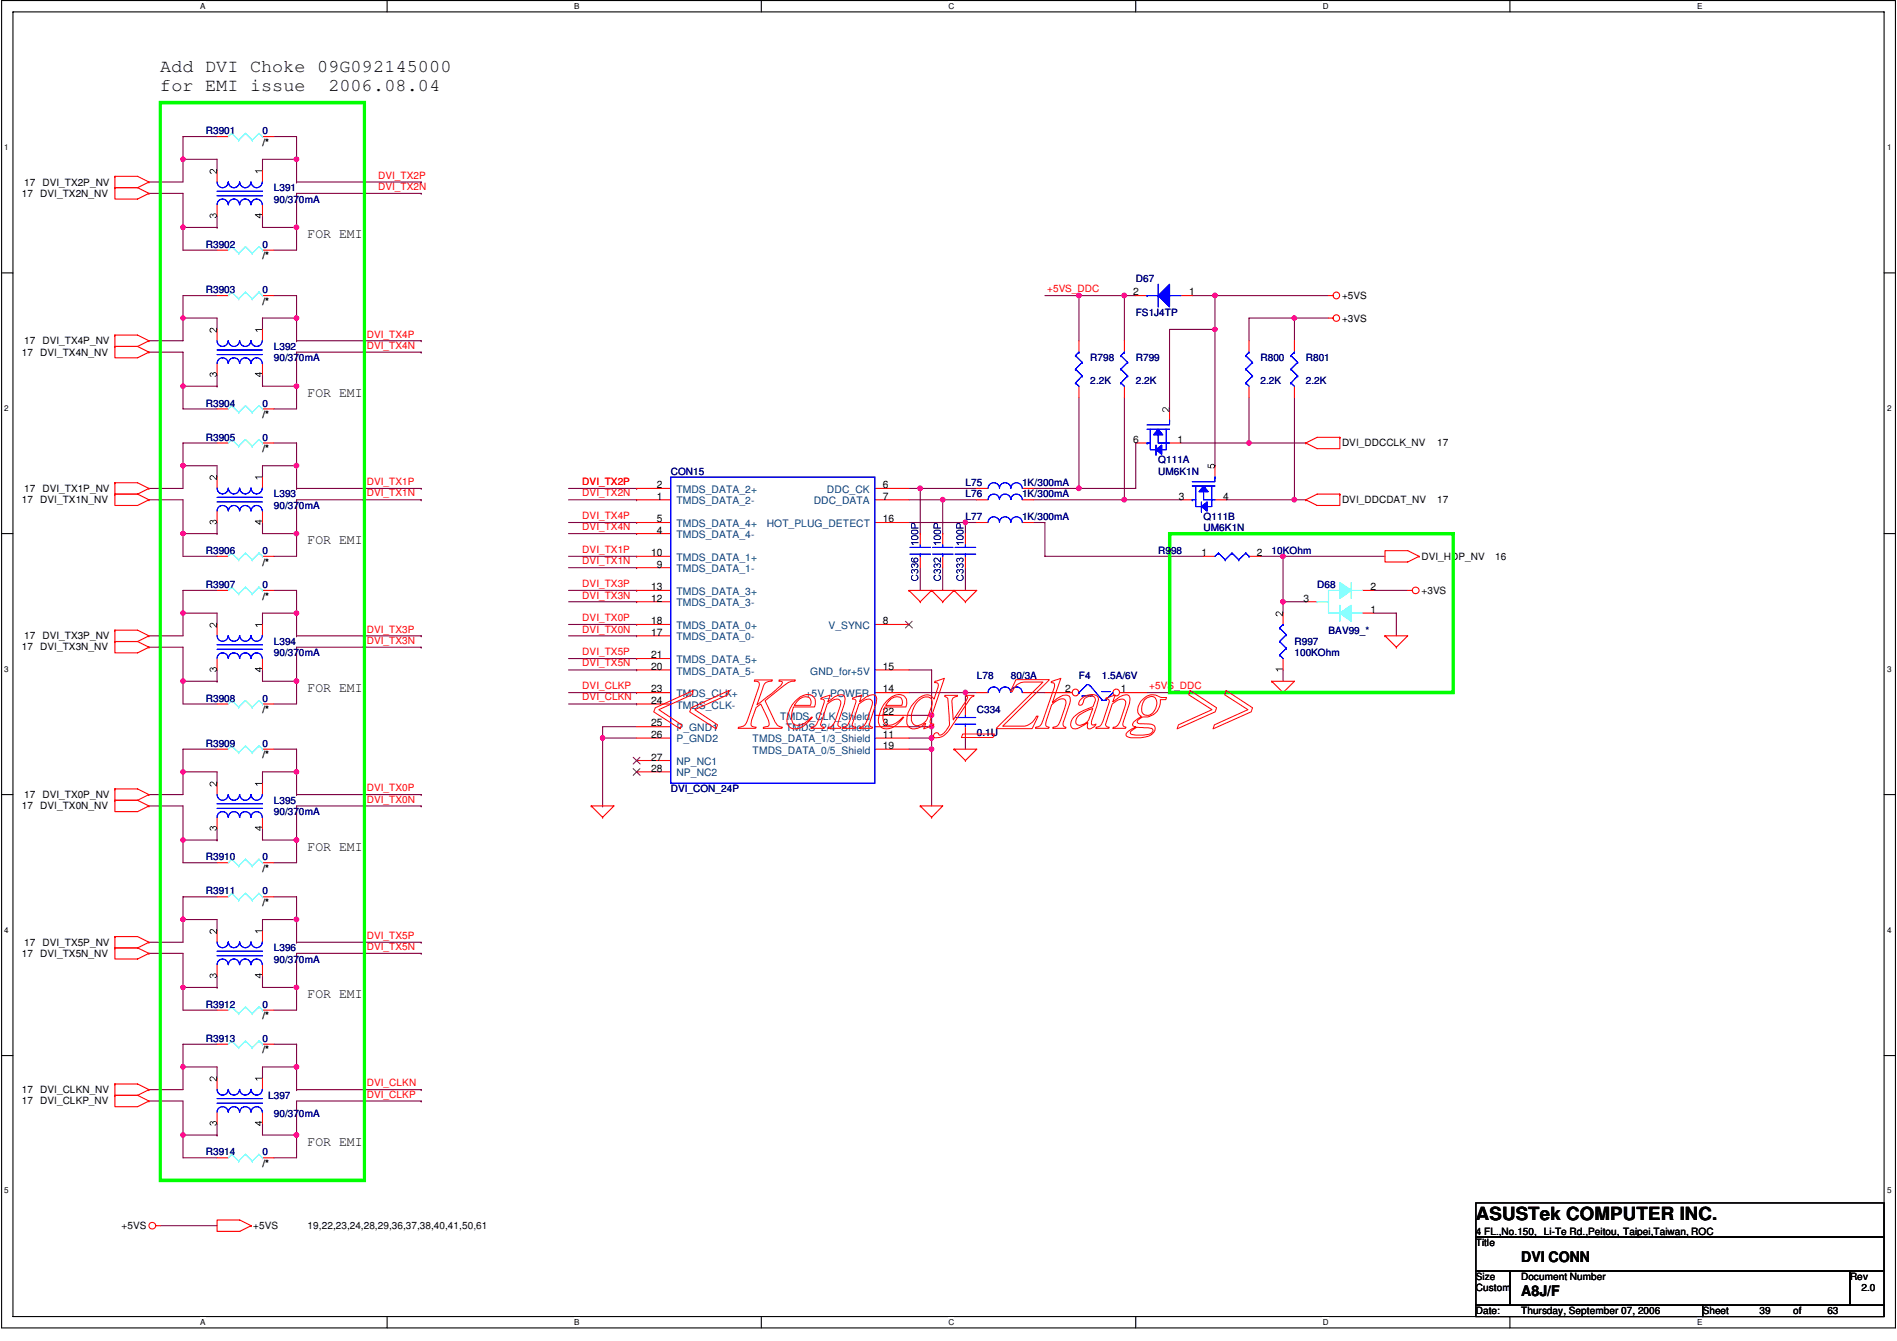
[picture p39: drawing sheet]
<svg xmlns="http://www.w3.org/2000/svg" width="297mm" height="210mm" viewBox="0 0 297 210" stroke-linecap="round" stroke-linejoin="round" font-family="sans-serif">
<defs><g id="words">
<g font-size="2.8">
<text x="25.1" y="11.2">Add DVI Choke 09G092145000</text>
<text x="25.1" y="14.3">for EMI issue</text>
<text x="51.4" y="14.3">2006.08.04</text>
<text x="231.1" y="191">ASUSTek COMPUTER INC.</text>
</g>
<g font-size="2.3">
<text x="238.2" y="197.6">DVI CONN</text>
<text x="238.2" y="202.9">A8J/F</text>
</g>
<g font-size="2.1">
<text x="48.2" y="37.3">FOR EMI</text>
<text x="48.2" y="62.1">FOR EMI</text>
<text x="48.2" y="85.2">FOR EMI</text>
<text x="48.2" y="108.3">FOR EMI</text>
<text x="48.2" y="133.2">FOR EMI</text>
<text x="48.2" y="156.3">FOR EMI</text>
<text x="48.2" y="179.4">FOR EMI</text>
</g>
<g font-size="1.6" fill="#000080">
<text x="32.2" y="21">R3901</text>
<text x="41.1" y="21">0</text>
<text x="42.9" y="29.9">L391</text>
<text x="42.9" y="31.7">90/370mA</text>
<text x="32.2" y="38.8">R3902</text>
<text x="41.1" y="38.8">0</text>
<text x="32.2" y="45.9">R3903</text>
<text x="41.1" y="45.9">0</text>
<text x="177.8" y="44.1">D67</text>
<text x="177.8" y="49.4">FS1J4TP</text>
<text x="42.9" y="54.8">L392</text>
<text x="42.9" y="56.6">90/370mA</text>
<text x="170.7" y="56.6">R798</text>
<text x="177.8" y="56.6">R799</text>
<text x="197.4" y="56.6">R800</text>
<text x="204.5" y="56.6">R801</text>
<text x="32.2" y="63.7">R3904</text>
<text x="41.1" y="63.7">0</text>
<text x="170.7" y="60.1">2.2K</text>
<text x="177.8" y="60.1">2.2K</text>
<text x="197.4" y="60.1">2.2K</text>
<text x="204.5" y="60.1">2.2K</text>
<text x="32.2" y="69">R3905</text>
<text x="41.1" y="69">0</text>
<text x="42.9" y="77.9">L393</text>
<text x="105" y="74.3">CON15</text>
<text x="151.2" y="77.9">L76</text>
<text x="151.2" y="76.1">L75</text>
<text x="160.1" y="77.9">1K/300mA</text>
<text x="160.1" y="76.1">1K/300mA</text>
<text x="181.4" y="72.5">Q111A</text>
<text x="181.4" y="74.3">UM6K1N</text>
<text x="42.9" y="79.6">90/370mA</text>
<text x="151.2" y="81.4">L77</text>
<text x="160.1" y="81.4">1K/300mA</text>
<text x="188.5" y="81.4">Q111B</text>
<text x="188.5" y="83.2">UM6K1N</text>
<text x="32.2" y="86.7">R3906</text>
<text x="41.1" y="86.7">0</text>
<text x="181.4" y="86.7">R998</text>
<text x="199.1" y="86.7">10KOhm</text>
<text x="32.2" y="92.1">R3907</text>
<text x="41.1" y="92.1">0</text>
<text x="206.2" y="92.1">D68</text>
<text x="42.9" y="100.9">L394</text>
<text x="202.7" y="100.9">R997</text>
<text x="208" y="99.2">BAV99_*</text>
<text x="42.9" y="102.7">90/370mA</text>
<text x="152.9" y="106.3">L78</text>
<text x="158.3" y="106.3">80/3A</text>
<text x="168.9" y="106.3">F4</text>
<text x="172.5" y="106.3">1.5A/6V</text>
<text x="202.7" y="102.7">100KOhm</text>
<text x="32.2" y="109.8">R3908</text>
<text x="41.1" y="109.8">0</text>
<text x="152.9" y="111.6">C334</text>
<text x="32.2" y="116.9">R3909</text>
<text x="41.1" y="116.9">0</text>
<text x="152.9" y="115.1">0.1U</text>
<text x="42.9" y="125.8">L395</text>
<text x="105" y="124">DVI_CON_24P</text>
<text x="42.9" y="127.6">90/370mA</text>
<text x="32.2" y="134.7">R3910</text>
<text x="41.1" y="134.7">0</text>
<text x="32.2" y="140">R3911</text>
<text x="41.1" y="140">0</text>
<text x="42.9" y="148.9">L396</text>
<text x="42.9" y="150.7">90/370mA</text>
<text x="32.2" y="157.8">R3912</text>
<text x="41.1" y="157.8">0</text>
<text x="32.2" y="163.1">R3913</text>
<text x="41.1" y="163.1">0</text>
<text x="42" y="172">L397</text>
<text x="42.9" y="174.8">90/370mA</text>
<text x="32.2" y="180.8">R3914</text>
<text x="41.1" y="180.8">0</text>
</g>
<g font-size="1.6">
<text x="41.1" y="22.8">/*</text>
<text x="3.8" y="29">17 DVI_TX2P_NV</text>
<text x="3.4" y="30.8">17</text>
<text x="6.3" y="30.8">DVI_TX2N_NV</text>
<text x="41.1" y="40.6">/*</text>
<text x="41.1" y="47.7">/*</text>
<text x="177.5" y="46.2">2</text>
<text x="186.2" y="46.2">1</text>
<text x="210.1" y="46.8">+5VS</text>
<text x="3.8" y="53.9">17 DVI_TX4P_NV</text>
<text x="210.1" y="50.3">+3VS</text>
<text x="3.4" y="55.7">17</text>
<text x="6.3" y="55.7">DVI_TX4N_NV</text>
<text x="41.1" y="65.4">/*</text>
<text x="41.1" y="70.7">/*</text>
<text x="177.5" y="69.3">6</text>
<text x="184.4" y="69.3">1</text>
<text x="210.1" y="69.8">DVI_DDCCLK_NV</text>
<text x="225" y="69.8">17</text>
<text x="3.8" y="77">17 DVI_TX1P_NV</text>
<text x="102.9" y="76.4">2</text>
<text x="138.2" y="76.4">6</text>
<text x="3.4" y="78.7">17</text>
<text x="6.3" y="78.7">DVI_TX1N_NV</text>
<text x="102.9" y="78.2">1</text>
<text x="102.9" y="81.7">5</text>
<text x="102.9" y="83.5">4</text>
<text x="138.2" y="81.7">16</text>
<text x="138.2" y="78.2">7</text>
<text x="184.6" y="78.2">3</text>
<text x="191.5" y="78.2">4</text>
<text x="210.1" y="78.7">DVI_DDCDAT_NV</text>
<text x="225" y="78.7">17</text>
<text x="41.1" y="88.5">/*</text>
<text x="102" y="87.1">10</text>
<text x="102.9" y="88.9">9</text>
<text x="188.1" y="87.1">1</text>
<text x="196.8" y="87.1">2</text>
<text x="222.6" y="87.6">DVI_HDP_NV</text>
<text x="234.1" y="87.6">16</text>
<text x="41.1" y="93.9">/*</text>
<text x="102" y="92.4">13</text>
<text x="102" y="94.2">12</text>
<text x="204.1" y="94.2">3</text>
<text x="214.6" y="96">1</text>
<text x="214.6" y="92.4">2</text>
<text x="222.6" y="93">+3VS</text>
<text x="3.4" y="101.8">17</text>
<text x="3.8" y="100">17 DVI_TX3P_NV</text>
<text x="6.3" y="101.8">DVI_TX3N_NV</text>
<text x="102" y="97.7">18</text>
<text x="102" y="99.5">17</text>
<text x="138.2" y="97.7">8</text>
<text x="102" y="103">21</text>
<text x="102" y="104.8">20</text>
<text x="138.2" y="104.8">15</text>
<text x="41.1" y="111.6">/*</text>
<text x="102" y="108.4">23</text>
<text x="102" y="110.2">24</text>
<text x="102" y="113.7">25</text>
<text x="138.2" y="108.4">14</text>
<text x="138.2" y="111.9">22</text>
<text x="138.2" y="113.7">3</text>
<text x="166.8" y="108.4">2</text>
<text x="175.5" y="108.4">1</text>
<text x="41.1" y="118.7">/*</text>
<text x="102" y="115.5">26</text>
<text x="102" y="119">27</text>
<text x="138.2" y="115.5">11</text>
<text x="138.2" y="117.3">19</text>
<text x="3.8" y="124.9">17 DVI_TX0P_NV</text>
<text x="102" y="120.8">28</text>
<text x="3.4" y="126.7">17</text>
<text x="6.3" y="126.7">DVI_TX0N_NV</text>
<text x="41.1" y="136.4">/*</text>
<text x="41.1" y="141.8">/*</text>
<text x="3.4" y="149.8">17</text>
<text x="3.8" y="148">17 DVI_TX5P_NV</text>
<text x="6.3" y="149.8">DVI_TX5N_NV</text>
<text x="41.1" y="159.6">/*</text>
<text x="41.1" y="164.9">/*</text>
<text x="3.4" y="172.8">17</text>
<text x="3.4" y="171.1">17</text>
<text x="6.3" y="172.8">DVI_CLKP_NV</text>
<text x="6.3" y="171.1">DVI_CLKN_NV</text>
<text x="41.1" y="182.6">/*</text>
<text x="19" y="192.4">+5VS</text>
<text x="39.7" y="192.4">+5VS</text>
<text x="48.2" y="192.4">19,22,23,24,28,29,36,37,38,40,41,50,61</text>
<text x="231.1" y="195.1">Title</text>
<text x="231.1" y="193.3">4 FL.,No.150, Li-Te Rd.,Peitou, Taipei,Taiwan, ROC</text>
<text x="231.1" y="200.4">Size</text>
<text x="231.1" y="202.1">Custom</text>
<text x="238.2" y="200.4">Document Number</text>
<text x="289.7" y="200.4">Rev</text>
<text x="291.5" y="202.1">2.0</text>
<text x="231.1" y="205.7">Date:</text>
<text x="238.2" y="205.7">Thursday, September 07, 2006</text>
<text x="266.6" y="205.7">Sheet</text>
<text x="275.5" y="205.7">39</text>
<text x="280.8" y="205.7">of</text>
<text x="286.2" y="205.7">63</text>
</g>
<g font-size="1.6" fill="#f00">
<text x="59.2" y="29.8">DVI_TX2N</text>
<text x="59.2" y="28">DVI_TX2P</text>
<text x="164" y="45.7">+5VS_DDC</text>
<text x="57.4" y="52.8">DVI_TX4P</text>
<text x="57.4" y="54.6">DVI_TX4N</text>
<text x="57.4" y="77.7">DVI_TX1N</text>
<text x="57.4" y="75.9">DVI_TX1P</text>
<text x="91.2" y="75.9">DVI_TX2P</text>
<text x="91.2" y="77.7">DVI_TX2N</text>
<text x="91.2" y="81.2">DVI_TX4P</text>
<text x="91.2" y="83">DVI_TX4N</text>
<text x="91.2" y="88.3">DVI_TX1N</text>
<text x="91.2" y="86.6">DVI_TX1P</text>
<text x="91.2" y="91.9">DVI_TX3P</text>
<text x="91.2" y="93.7">DVI_TX3N</text>
<text x="57.4" y="100.8">DVI_TX3N</text>
<text x="57.4" y="99">DVI_TX3P</text>
<text x="91.2" y="99">DVI_TX0N</text>
<text x="91.2" y="97.2">DVI_TX0P</text>
<text x="91.2" y="102.5">DVI_TX5P</text>
<text x="91.2" y="107.9">DVI_CLKP</text>
<text x="91.2" y="104.3">DVI_TX5N</text>
<text x="180" y="107.9">+5VS_DDC</text>
<text x="91.2" y="109.6">DVI_CLKN</text>
<text x="57.4" y="125.6">DVI_TX0N</text>
<text x="57.4" y="123.9">DVI_TX0P</text>
<text x="57.4" y="148.7">DVI_TX5N</text>
<text x="57.4" y="146.9">DVI_TX5P</text>
<text x="57.4" y="171.8">DVI_CLKP</text>
<text x="57.4" y="170">DVI_CLKN</text>
</g>
<g font-size="1.6" fill="#004080">
<text x="105.9" y="77.2">TMDS_DATA_2+</text>
<text x="129.5" y="77.2">DDC_CK</text>
<text x="105.9" y="79">TMDS_DATA_2-</text>
<text x="105.9" y="82.5">TMDS_DATA_4+</text>
<text x="120.1" y="82.5">HOT_PLUG_DETECT</text>
<text x="127.4" y="79">DDC_DATA</text>
<text x="105.9" y="84.2">TMDS_DATA_4-</text>
<text x="105.9" y="87.8">TMDS_DATA_1+</text>
<text x="105.9" y="89.6">TMDS_DATA_1-</text>
<text x="105.9" y="93.1">TMDS_DATA_3+</text>
<text x="105.9" y="94.9">TMDS_DATA_3-</text>
<text x="105.9" y="98.5">TMDS_DATA_0+</text>
<text x="105.9" y="100.2">TMDS_DATA_0-</text>
<text x="129.7" y="98.5">V_SYNC</text>
<text x="105.9" y="103.8">TMDS_DATA_5+</text>
<text x="105.9" y="105.6">TMDS_DATA_5-</text>
<text x="126.9" y="105.6">GND_for+5V</text>
<text x="105.9" y="109.1">TMDS_CLK+</text>
<text x="105.9" y="110.9">TMDS_CLK-</text>
<text x="122.2" y="112.7">TMDS_CLK_Shield</text>
<text x="126.1" y="109.1">+5V_POWER</text>
<text x="105.9" y="116.2">P_GND2</text>
<text x="105.9" y="114.5">P_GND1</text>
<text x="105.9" y="119.8">NP_NC1</text>
<text x="117.9" y="116.2">TMDS_DATA_1/3_Shield</text>
<text x="117.9" y="118">TMDS_DATA_0/5_Shield</text>
<text x="123.1" y="114.5">TMDS_2/4_Shield</text>
<text x="105.9" y="121.5">NP_NC2</text>
</g>
<g font-size="1.3">
<text x="31.3" y="1.4">A</text>
<text x="89.9" y="1.4">B</text>
<text x="148.5" y="1.4">C</text>
<text x="207.1" y="1.4">D</text>
<text x="265.7" y="1.4">E</text>
<text x=".7" y="23.4">1</text>
<text x="295.5" y="23.4">1</text>
<text x=".7" y="64.3">2</text>
<text x="295.5" y="64.3">2</text>
<text x=".7" y="105.1">3</text>
<text x="295.5" y="105.1">3</text>
<text x=".7" y="146">4</text>
<text x="295.5" y="146">4</text>
<text x=".7" y="186.8">5</text>
<text x="295.5" y="186.8">5</text>
<text x="31.3" y="207.4">A</text>
<text x="89.9" y="207.4">B</text>
<text x="148.5" y="207.4">C</text>
<text x="207.1" y="207.4">D</text>
<text x="265.7" y="207.4">E</text>
</g>
</g></defs>
<path d="M.3 .1h296.5v207.8h-296.5zM2 1.9h293v204.2h-293z" fill="none" stroke="#000" stroke-width=".17"/>
<g fill="#fff">
<path d="M31.3 .3h.9v1.4h-.9z"/>
<path d="M31.3 206.2h.9v1.5h-.9z"/>
</g>
<path d="M60.6 .1v1.8M60.6 206.1v1.8" fill="none" stroke="#000" stroke-width=".17"/>
<g fill="#fff">
<path d="M89.9 .3h.9v1.4h-.9z"/>
<path d="M89.9 206.2h.9v1.5h-.9z"/>
</g>
<path d="M119.2 .1v1.8M119.2 206.1v1.8" fill="none" stroke="#000" stroke-width=".17"/>
<g fill="#fff">
<path d="M148.5 .3h.9v1.4h-.9z"/>
<path d="M148.5 206.2h.9v1.5h-.9z"/>
</g>
<path d="M177.8 .1v1.8M177.8 206.1v1.8" fill="none" stroke="#000" stroke-width=".17"/>
<g fill="#fff">
<path d="M207.1 .3h1v1.4h-1z"/>
<path d="M207.1 206.2h1v1.5h-1z"/>
</g>
<path d="M236.4 .1v1.8M236.4 206.1v1.8" fill="none" stroke="#000" stroke-width=".17"/>
<g fill="#fff">
<path d="M265.7 .3h.9v1.4h-.9z"/>
<path d="M265.7 206.2h.9v1.5h-.9z"/>
<path d="M.7 22.3h.7v1.4h-.7z"/>
<path d="M295.4 22.3h.8v1.4h-.8z"/>
<path d="M.7 63.1h.7v1.5h-.7z"/>
<path d="M295.4 63.1h.8v1.5h-.8z"/>
</g>
<path d="M.3 42.7h1.7M295 42.7h1.8" fill="none" stroke="#000" stroke-width=".17"/>
<g fill="#fff">
<path d="M.7 103.9h.7v1.5h-.7z"/>
<path d="M295.4 103.9h.8v1.5h-.8z"/>
</g>
<path d="M.3 83.5h1.7M295 83.5h1.8" fill="none" stroke="#000" stroke-width=".17"/>
<g fill="#fff">
<path d="M.7 144.8h.7v1.5h-.7z"/>
<path d="M295.4 144.8h.8v1.5h-.8z"/>
</g>
<path d="M.3 124.4h1.7M295 124.4h1.8" fill="none" stroke="#000" stroke-width=".17"/>
<g fill="#fff">
<path d="M.7 185.6h.7v1.5h-.7z"/>
<path d="M295.4 185.6h.8v1.5h-.8z"/>
</g>
<path d="M.3 165.2h1.7M295 165.2h1.8" fill="none" stroke="#000" stroke-width=".17"/>
<path d="M151.2 110.2h.1M151.2 108.4v1.8M151.2 115.5v1.8" fill="none" stroke="#800040" stroke-width=".17"/>
<circle cx="151.2" cy="108.4" r=".35" fill="#f0f"/>
<circle cx="151.2" cy="108.4" r=".35" fill="none" stroke="#f0f" stroke-width=".17"/>
<path d="M144.1 76.5v7M144.1 83.5h.1" fill="none" stroke="#800040" stroke-width=".17"/>
<circle cx="144.1" cy="76.4" r=".36" fill="#f0f"/>
<circle cx="144.1" cy="76.4" r=".36" fill="none" stroke="#f0f" stroke-width=".17"/>
<path d="M147.6 78.2v5.3M147.6 83.5h.1" fill="none" stroke="#800040" stroke-width=".17"/>
<circle cx="147.6" cy="78.2" r=".35" fill="#f0f"/>
<circle cx="147.6" cy="78.2" r=".35" fill="none" stroke="#f0f" stroke-width=".17"/>
<path d="M94.4 115.5v10.7M145.9 117.3v8.9M94.4 126.2h.1" fill="none" stroke="#800040" stroke-width=".17"/>
<circle cx="94.3" cy="115.5" r=".35" fill="#f0f"/>
<circle cx="94.3" cy="115.5" r=".35" fill="none" stroke="#f0f" stroke-width=".17"/>
<path d="M145.9 113.7h.1M145.9 112v1.7" fill="none" stroke="#800040" stroke-width=".17"/>
<circle cx="145.9" cy="113.7" r=".36" fill="#f0f"/>
<circle cx="145.9" cy="113.7" r=".36" fill="none" stroke="#f0f" stroke-width=".17"/>
<path d="M145.9 112h.1M145.9 104.9v7.1" fill="none" stroke="#800040" stroke-width=".17"/>
<circle cx="145.9" cy="111.9" r=".36" fill="#f0f"/>
<circle cx="145.9" cy="111.9" r=".36" fill="none" stroke="#f0f" stroke-width=".17"/>
<g fill="none" stroke="#800040" stroke-width=".17">
<path d="M89 76.5h10.7M99.7 76.5h.1M142.3 78.2h5.3M161.8 76.5h7.1M89 99.5h10.7M89 88.9h10.7M89 97.7h10.7M89 92.4h10.7M89 94.2h10.7M99.7 99.5h.1M99.7 88.9h.1M99.7 97.7h.1"/>
<path d="M99.7 92.4h.1M99.7 94.2h.1M144.1 88.9v3.5M147.6 88.9v3.5M151.2 83.5h.1M151.2 88.9v3.5M152.9 81.8h-1.7v1.7M161.8 81.8h1.8M89 103.1h10.7M99.7 103.1h.1M142.3 104.9h3.6M142.3 117.3h3.6"/>
<path d="M142.3 112h3.6M151.2 108.4h1.7M25.1 191.9h8.9"/>
</g>
<circle cx="151.2" cy="81.8" r=".35" fill="#f0f"/>
<circle cx="151.2" cy="81.8" r=".35" fill="none" stroke="#f0f" stroke-width=".17"/>
<path d="M89 78.2h10.7M99.7 78.2h.1M147.6 78.2h5.3M145.9 115.5h.1M145.9 113.7v1.8" fill="none" stroke="#800040" stroke-width=".17"/>
<circle cx="145.9" cy="115.5" r=".36" fill="#f0f"/>
<circle cx="145.9" cy="115.5" r=".36" fill="none" stroke="#f0f" stroke-width=".17"/>
<g fill="none" stroke="#800040" stroke-width=".17">
<path d="M142.3 76.5h10.6M89 81.8h10.7M89 83.5h10.7M99.7 81.8h.1M99.7 83.5h.1M89 108.4h10.7M89 104.9h10.7M99.7 108.4h.1M99.7 104.9h.1M99.7 113.7h-5.3v1.8h5.3M142.3 113.7h3.6M142.3 108.4h8.9"/>
<path d="M142.3 115.5h3.6v1.8M145.9 117.3h.1"/>
</g>
<circle cx="145.9" cy="117.3" r=".35" fill="#f0f"/>
<circle cx="145.9" cy="117.3" r=".35" fill="none" stroke="#f0f" stroke-width=".17"/>
<path d="M161.8 78.2h14.3M176.1 78.2h.1M89 87.1h10.7M99.7 87.1h.1M142.3 81.8h8.9" fill="none" stroke="#800040" stroke-width=".17"/>
<circle cx="176" cy="78.2" r=".36" fill="#f0f"/>
<circle cx="176" cy="78.2" r=".36" fill="none" stroke="#f0f" stroke-width=".17"/>
<path d="M192 78.2h10.7M202.7 78.2h.1" fill="none" stroke="#800040" stroke-width=".17"/>
<circle cx="202.7" cy="78.2" r=".36" fill="#f0f"/>
<circle cx="202.7" cy="78.2" r=".36" fill="none" stroke="#f0f" stroke-width=".17"/>
<path d="M184.9 69.3h10.7M195.6 69.3h.1" fill="none" stroke="#800040" stroke-width=".17"/>
<circle cx="195.6" cy="69.3" r=".35" fill="#f0f"/>
<circle cx="195.6" cy="69.3" r=".35" fill="none" stroke="#f0f" stroke-width=".17"/>
<path d="M190.2 51.6v21.3M176.1 78.2h8.8M177.8 69.3v7.2h-8.9M190.2 72.9h.1M195.6 62.2v7.1h8.9M202.7 62.2v16h1.8" fill="none" stroke="#800040" stroke-width=".17"/>
<circle cx="190.2" cy="51.6" r=".34" fill="#f0f"/>
<circle cx="190.2" cy="51.6" r=".34" fill="none" stroke="#f0f" stroke-width=".17"/>
<path d="M176.1 46.3h.1M176.1 46.3h-7.2v7M183.1 51.6v12.4" fill="none" stroke="#800040" stroke-width=".17"/>
<circle cx="176" cy="46.2" r=".36" fill="#f0f"/>
<circle cx="176" cy="46.2" r=".36" fill="none" stroke="#f0f" stroke-width=".17"/>
<path d="M186.7 46.3h3.5M190.2 46.3h.1" fill="none" stroke="#800040" stroke-width=".17"/>
<circle cx="190.2" cy="46.2" r=".35" fill="#f0f"/>
<circle cx="190.2" cy="46.2" r=".35" fill="none" stroke="#f0f" stroke-width=".17"/>
<path d="M202.7 49.8h.1M202.7 49.8h-7.1v3.5" fill="none" stroke="#800040" stroke-width=".17"/>
<circle cx="202.7" cy="49.8" r=".35" fill="#f0f"/>
<circle cx="202.7" cy="49.8" r=".35" fill="none" stroke="#f0f" stroke-width=".17"/>
<path d="M163.6 46.3h5.3M168.9 46.3h.1M176.1 46.3v7M208 49.8h-5.3v3.5M208 46.3h-17.8v5.3h-7.1M161.8 108.4h1.8" fill="none" stroke="#800040" stroke-width=".17"/>
<circle cx="168.9" cy="46.2" r=".36" fill="#f0f"/>
<circle cx="168.9" cy="46.2" r=".36" fill="none" stroke="#f0f" stroke-width=".17"/>
<path d="M176.1 46.3h1.7M168.9 76.5h.1M168.9 62.2v14.3M176.1 62.2v16M179.6 108.4h8.9M188.5 108.4h.1" fill="none" stroke="#800040" stroke-width=".17"/>
<circle cx="168.9" cy="76.4" r=".36" fill="#f0f"/>
<circle cx="168.9" cy="76.4" r=".36" fill="none" stroke="#f0f" stroke-width=".17"/>
<path d="M197.4 87.1h3.5M200.9 87.1h.1M215.1 92.4h5.3" fill="none" stroke="#800040" stroke-width=".17"/>
<circle cx="200.9" cy="87.1" r=".35" fill="#f0f"/>
<circle cx="200.9" cy="87.1" r=".35" fill="none" stroke="#f0f" stroke-width=".17"/>
<path d="M200.9 94.2h.1M200.9 94.2h3.6M215.1 96h3.5v3.5M216.9 87.1h-16v7.1" fill="none" stroke="#800040" stroke-width=".17"/>
<circle cx="200.9" cy="94.2" r=".35" fill="#f0f"/>
<circle cx="200.9" cy="94.2" r=".35" fill="none" stroke="#f0f" stroke-width=".17"/>
<path d="M42.9 46.3h3.5M46.4 53.3h.1M46.4 55.1h19.6M46.4 49.8v3.5M66 55.1h.1M163.6 81.8v5.3h24.9M200.9 94.2v1.8M200.9 104.9v1.7" fill="none" stroke="#800040" stroke-width=".17"/>
<circle cx="46.4" cy="49.8" r=".35" fill="#f0f"/>
<circle cx="46.4" cy="49.8" r=".35" fill="none" stroke="#f0f" stroke-width=".17"/>
<path d="M28.7 49.8h.1M28.7 46.3v3.5" fill="none" stroke="#800040" stroke-width=".17"/>
<circle cx="28.7" cy="49.8" r=".34" fill="#f0f"/>
<circle cx="28.7" cy="49.8" r=".34" fill="none" stroke="#f0f" stroke-width=".17"/>
<path d="M23.3 55.1h5.4v8.9h5.3M28.7 46.3h5.3M28.7 49.8v3.5h-5.4M34 49.8v1.8M34 58.7v1.8M41.1 58.7v1.8h5.3M46.4 55.1v5.4M46.4 53.3h19.6M66 53.3h.1M42.9 64h3.5M46.4 60.5h.1" fill="none" stroke="#800040" stroke-width=".17"/>
<circle cx="46.4" cy="60.4" r=".35" fill="#f0f"/>
<circle cx="46.4" cy="60.4" r=".35" fill="none" stroke="#f0f" stroke-width=".17"/>
<path d="M46.4 46.3v3.5h-5.3v1.8M28.7 60.5h5.3M34 60.5h.1M46.4 60.5v3.5" fill="none" stroke="#800040" stroke-width=".17"/>
<circle cx="28.7" cy="60.4" r=".34" fill="#f0f"/>
<circle cx="28.7" cy="60.4" r=".34" fill="none" stroke="#f0f" stroke-width=".17"/>
<path d="M28.7 49.8h5.3M28.7 72.9h5.3M28.7 78.2v5.3M41.1 72.9h5.3v3.6M46.4 76.5h.1M28.7 87.1h5.3" fill="none" stroke="#800040" stroke-width=".17"/>
<circle cx="46.4" cy="72.9" r=".36" fill="#f0f"/>
<circle cx="46.4" cy="72.9" r=".36" fill="none" stroke="#f0f" stroke-width=".17"/>
<path d="M41.1 83.5h5.3M46.4 83.5h.1" fill="none" stroke="#800040" stroke-width=".17"/>
<circle cx="46.4" cy="83.5" r=".35" fill="#f0f"/>
<circle cx="46.4" cy="83.5" r=".35" fill="none" stroke="#f0f" stroke-width=".17"/>
<path d="M34 72.9v1.8M46.4 78.2v5.3M34 83.5h-5.3v3.6M34 83.5h.1" fill="none" stroke="#800040" stroke-width=".17"/>
<circle cx="28.7" cy="83.5" r=".34" fill="#f0f"/>
<circle cx="28.7" cy="83.5" r=".34" fill="none" stroke="#f0f" stroke-width=".17"/>
<path d="M28.7 72.9h.1M34 69.3h-5.3v7.2M41.1 72.9v1.8M42.9 69.3h3.5v3.6M34 81.8v1.7M41.1 81.8v1.7M42.9 87.1h3.5" fill="none" stroke="#800040" stroke-width=".17"/>
<circle cx="28.6" cy="72.9" r=".35" fill="#f0f"/>
<circle cx="28.6" cy="72.9" r=".35" fill="none" stroke="#f0f" stroke-width=".17"/>
<path d="M23.3 78.2h5.4M23.3 76.5h5.4M46.4 78.2h19.6M46.4 76.5h19.6M66 78.2h.1M66 76.5h.1M28.7 96h5.3M41.1 96h5.3v3.5M46.4 99.5h.1M46.4 83.5v3.6M28.7 110.2h5.3M28.7 101.3v5.3" fill="none" stroke="#800040" stroke-width=".17"/>
<circle cx="46.4" cy="96" r=".35" fill="#f0f"/>
<circle cx="46.4" cy="96" r=".35" fill="none" stroke="#f0f" stroke-width=".17"/>
<path d="M41.1 106.6h5.3M46.4 106.6h.1" fill="none" stroke="#800040" stroke-width=".17"/>
<circle cx="46.4" cy="106.6" r=".36" fill="#f0f"/>
<circle cx="46.4" cy="106.6" r=".36" fill="none" stroke="#f0f" stroke-width=".17"/>
<path d="M34 96v1.7M34 106.6h-5.3v3.6M34 106.6h.1M46.4 101.3v5.3" fill="none" stroke="#800040" stroke-width=".17"/>
<circle cx="28.6" cy="106.6" r=".35" fill="#f0f"/>
<circle cx="28.6" cy="106.6" r=".35" fill="none" stroke="#f0f" stroke-width=".17"/>
<path d="M28.7 96h.1M34 92.4h-5.3v7.1M41.1 96v1.7M42.9 92.4h3.5v3.6M34 104.9v1.7M41.1 104.9v1.7M42.9 110.2h3.5" fill="none" stroke="#800040" stroke-width=".17"/>
<circle cx="28.7" cy="96" r=".34" fill="#f0f"/>
<circle cx="28.7" cy="96" r=".34" fill="none" stroke="#f0f" stroke-width=".17"/>
<path d="M23.3 99.5h5.4M46.4 99.5h19.6M66 99.5h.1M23.3 101.3h5.4M46.4 101.3h19.6M46.4 106.6v3.6M66 101.3h.1M28.7 120.8h5.3M28.7 135h5.3M28.7 126.2v5.3M41.1 120.8h5.3v3.6M46.4 124.4h.1" fill="none" stroke="#800040" stroke-width=".17"/>
<circle cx="46.4" cy="120.8" r=".35" fill="#f0f"/>
<circle cx="46.4" cy="120.8" r=".35" fill="none" stroke="#f0f" stroke-width=".17"/>
<path d="M41.1 131.5h5.3M46.4 131.5h.1" fill="none" stroke="#800040" stroke-width=".17"/>
<circle cx="46.4" cy="131.5" r=".35" fill="#f0f"/>
<circle cx="46.4" cy="131.5" r=".35" fill="none" stroke="#f0f" stroke-width=".17"/>
<path d="M34 131.5h-5.3v3.5M34 131.5h.1M34 120.8v1.8M46.4 126.2v5.3" fill="none" stroke="#800040" stroke-width=".17"/>
<circle cx="28.7" cy="131.5" r=".34" fill="#f0f"/>
<circle cx="28.7" cy="131.5" r=".34" fill="none" stroke="#f0f" stroke-width=".17"/>
<path d="M34 117.3h-5.3v7.1M42.9 117.3h3.5v3.5M28.7 120.8h.1M34 129.7v1.8M41.1 120.8v1.8M41.1 129.7v1.8M42.9 135h3.5" fill="none" stroke="#800040" stroke-width=".17"/>
<circle cx="28.7" cy="120.8" r=".34" fill="#f0f"/>
<circle cx="28.7" cy="120.8" r=".34" fill="none" stroke="#f0f" stroke-width=".17"/>
<path d="M23.3 126.2h5.4M23.3 124.4h5.4M46.4 126.2h19.6M46.4 124.4h19.6M46.4 131.5v3.5M66 126.2h.1M66 124.4h.1M28.7 143.9h5.3M28.7 158.1h5.3M28.7 149.2v5.4M41.1 143.9h5.3v3.6M46.4 147.5h.1" fill="none" stroke="#800040" stroke-width=".17"/>
<circle cx="46.4" cy="143.9" r=".36" fill="#f0f"/>
<circle cx="46.4" cy="143.9" r=".36" fill="none" stroke="#f0f" stroke-width=".17"/>
<path d="M41.1 154.6h5.3M46.4 154.6h.1" fill="none" stroke="#800040" stroke-width=".17"/>
<circle cx="46.4" cy="154.6" r=".35" fill="#f0f"/>
<circle cx="46.4" cy="154.6" r=".35" fill="none" stroke="#f0f" stroke-width=".17"/>
<path d="M34 154.6h-5.3v3.5M34 154.6h.1M34 143.9v1.8M46.4 149.2v5.4" fill="none" stroke="#800040" stroke-width=".17"/>
<circle cx="28.7" cy="154.6" r=".34" fill="#f0f"/>
<circle cx="28.7" cy="154.6" r=".34" fill="none" stroke="#f0f" stroke-width=".17"/>
<path d="M28.7 143.9h.1M34 140.4h-5.3v7.1M34 152.8v1.8M41.1 143.9v1.8M41.1 152.8v1.8M42.9 140.4h3.5v3.5M42.9 158.1h3.5" fill="none" stroke="#800040" stroke-width=".17"/>
<circle cx="28.6" cy="143.9" r=".35" fill="#f0f"/>
<circle cx="28.6" cy="143.9" r=".35" fill="none" stroke="#f0f" stroke-width=".17"/>
<path d="M28.7 24.9h5.3M28.7 39.2h5.3M28.7 30.3v5.3M41.1 24.9h5.3v3.6M46.4 28.5h.1M23.3 149.2h5.4M23.3 147.5h5.4M46.4 149.2h19.6M46.4 147.5h19.6M46.4 154.6v3.5M66 149.2h.1M66 147.5h.1" fill="none" stroke="#800040" stroke-width=".17"/>
<circle cx="46.4" cy="24.9" r=".35" fill="#f0f"/>
<circle cx="46.4" cy="24.9" r=".35" fill="none" stroke="#f0f" stroke-width=".17"/>
<path d="M41.1 35.6h5.3M46.4 35.6h.1" fill="none" stroke="#800040" stroke-width=".17"/>
<circle cx="46.4" cy="35.6" r=".36" fill="#f0f"/>
<circle cx="46.4" cy="35.6" r=".36" fill="none" stroke="#f0f" stroke-width=".17"/>
<path d="M34 35.6h-5.3v3.6M34 35.6h.1M34 24.9v1.8M46.4 30.3v5.3" fill="none" stroke="#800040" stroke-width=".17"/>
<circle cx="28.6" cy="35.6" r=".35" fill="#f0f"/>
<circle cx="28.6" cy="35.6" r=".35" fill="none" stroke="#f0f" stroke-width=".17"/>
<path d="M28.7 24.9h.1M34 21.4h-5.3v7.1M34 33.8v1.8M41.1 24.9v1.8M41.1 33.8v1.8M42.9 21.4h3.5v3.5M42.9 39.2h3.5" fill="none" stroke="#800040" stroke-width=".17"/>
<circle cx="28.7" cy="24.9" r=".34" fill="#f0f"/>
<circle cx="28.7" cy="24.9" r=".34" fill="none" stroke="#f0f" stroke-width=".17"/>
<path d="M23.3 30.3h5.4M23.3 28.5h5.4M46.4 30.3h19.6M46.4 28.5h19.6M46.4 35.6v3.6M66 30.3h.1M66 28.5h.1M28.7 167h5.3M28.7 172.3v5.4M41.1 177.7h5.3M46.4 177.7h.1M28.7 181.2h5.3" fill="none" stroke="#800040" stroke-width=".17"/>
<circle cx="46.4" cy="177.7" r=".36" fill="#f0f"/>
<circle cx="46.4" cy="177.7" r=".36" fill="none" stroke="#f0f" stroke-width=".17"/>
<path d="M34 177.7h-5.3v3.5M34 177.7h.1M34 167v1.8M46.4 172.3v5.4" fill="none" stroke="#800040" stroke-width=".17"/>
<circle cx="28.6" cy="177.7" r=".35" fill="#f0f"/>
<circle cx="28.6" cy="177.7" r=".35" fill="none" stroke="#f0f" stroke-width=".17"/>
<path d="M28.7 167h.1M34 163.4h-5.3v7.2M34 175.9v1.8M41.1 167v1.8M41.1 175.9v1.8M46.4 163.4v3.6M42.9 181.2h3.5" fill="none" stroke="#800040" stroke-width=".17"/>
<circle cx="28.6" cy="167" r=".35" fill="#f0f"/>
<circle cx="28.6" cy="167" r=".35" fill="none" stroke="#f0f" stroke-width=".17"/>
<path d="M23.3 172.3h5.4M23.3 170.6h5.4M46.4 170.6h.1M46.4 172.3h19.6M46.4 167v3.6M46.4 177.7v3.5M66 172.3h.1" fill="none" stroke="#800040" stroke-width=".17"/>
<circle cx="46.4" cy="167" r=".36" fill="#f0f"/>
<circle cx="46.4" cy="167" r=".36" fill="none" stroke="#f0f" stroke-width=".17"/>
<path d="M89 110.2h10.7M99.7 110.2h.1M41.1 167h5.3M42.9 163.4h3.5M46.4 163.4h.1M46.4 170.6h19.6M66 170.6h.1" fill="none" stroke="#800040" stroke-width=".17"/>
<g fill="none" stroke="#f00" stroke-width=".17">
<path d="M18 29.4v1.8h3.5l1.8-.9M18 29.4h.1M18 27.6v1.8h3.5M18 27.6h.1M18 29.4h3.5M18 27.6h3.5l1.8 .9M21.5 29.4l1.8 .9M23.3 30.3h.1M23.3 28.5h.1M23.3 28.5l-1.8 .9M18 52.5v1.7h3.5M18 52.5h.1"/>
<path d="M18 54.2v1.8h3.5l1.8-.9M18 54.2h.1M18 52.5h3.5l1.8 .8M18 54.2h3.5M21.5 54.2l1.8 .9M23.3 53.3h.1M23.3 55.1h.1M23.3 53.3l-1.8 .9M208 46.3h.7M208 49.8h.7M18 75.6v1.7h3.5M18 75.6h.1"/>
<path d="M18 77.3v1.8h3.5l1.8-.9M18 77.3h.1M18 75.6h3.5l1.8 .9M18 77.3h3.5M21.5 77.3l1.8 .9M23.3 76.5h.1M23.3 78.2h.1M23.3 76.5l-1.8 .8M204.5 69.3h.1M204.5 78.2h.1M209.8 68.5v1.7h-3.6l-1.7-.9M209.8 68.5h.1"/>
<path d="M209.8 77.3v1.8h-3.6l-1.7-.9M209.8 77.3h.1M209.8 77.3h-3.6l-1.7 .9M209.8 68.5h-3.6l-1.7 .8M18 98.6v1.8h3.5M18 98.6h.1M18 98.6h3.5l1.8 .9M23.3 99.5h.1M23.3 99.5l-1.8 .9M142.3 92.4h.1M142.3 92.4h10.6l-1.7 1.8M142.3 92.4l1.8 1.8"/>
<path d="M144.1 94.2h.1M145.9 92.4h.1M145.9 92.4l-1.8 1.8M145.9 92.4l1.7 1.8M147.6 94.2h.1M149.4 92.4h.1M149.4 92.4l-1.8 1.8M149.4 92.4l1.8 1.8M151.2 94.2h.1M216.9 86.2h3.5l1.8 .9-1.8 .9h-3.5zM216.9 99.5h.1M216.9 99.5h3.5l-1.8 1.8"/>
<path d="M216.9 99.5l1.7 1.8M220.4 92.4h.7M222.2 87.1h.1M18 100.4v1.8h3.5l1.8-.9M18 100.4h.1M18 100.4h3.5M21.5 100.4l1.8 .9M23.3 101.3h.1M149.4 117.3h.1M149.4 117.3h3.5l-1.7 1.7M149.4 117.3l1.8 1.7M151.2 119h.1"/>
<path d="M199.1 106.6h.1M199.1 106.6h3.6l-1.8 1.8M199.1 106.6l1.8 1.8M200.9 108.4h.1M218.6 101.3h.1M18 123.5v1.8h3.5M18 123.5h.1M18 125.3v1.7h3.5l1.8-.8M18 125.3h.1M18 123.5h3.5l1.8 .9M18 125.3h3.5M21.5 125.3l1.8 .9"/>
<path d="M23.3 124.4h.1M23.3 126.2h.1M23.3 124.4l-1.8 .9M92.6 126.2h.1M92.6 126.2h3.5l-1.7 1.7M92.6 126.2l1.8 1.7M94.4 127.9h.1M144.1 126.2h.1M144.1 126.2h3.5l-1.7 1.7M144.1 126.2l1.8 1.7M145.9 127.9h.1M18 146.6v1.8h3.5"/>
<path d="M18 146.6h.1M18 148.4v1.7h3.5l1.8-.9M18 148.4h.1M18 146.6h3.5l1.8 .9M18 148.4h3.5M21.5 148.4l1.8 .8M23.3 147.5h.1M23.3 149.2h.1M23.3 147.5l-1.8 .9M18 171.4v1.8h3.5l1.8-.9M18 171.4h.1M18 169.7v1.7h3.5"/>
<path d="M18 169.7h.1M18 171.4h3.5M18 169.7h3.5l1.8 .9M21.5 171.4l1.8 .9M23.3 172.3h.1M23.3 170.6h.1M23.3 170.6l-1.8 .8M24.4 191.9h.7M34 191h3.5l1.8 .9-1.8 .8h-3.5zM39.3 191.9h.1"/>
<circle cx="209.2" cy="46.2" r=".52"/>
<circle cx="209.2" cy="49.8" r=".51"/>
<circle cx="221.7" cy="92.4" r=".53"/>
<circle cx="23.9" cy="191.9" r=".53"/>
</g>
<path d="M231.1 188.3h63.9v5.3h-63.9zM231.1 193.6h63.9v5.4h-63.9zM231.1 199h5.3v5.3h-5.3zM236.4 199h53.3v5.3h-53.3zM289.7 199h5.3v5.3h-5.3zM231.1 204.3h35.5v1.8h-35.5zM266.6 204.3h28.4v1.8h-28.4z" fill="none" stroke="#000" stroke-width=".17"/>
<g fill="#0f0">
<path d="M182.9 83.3h44.9v25.4h-.3v-.3h-.2v-24.6h-43.9v24.3h44.1v.3h-.2h.2v.3h-44.6zM227.3 83.6a.26 .26 0 0 1 .5 0 .26 .26 0 0 1-.5 0z"/>
<path d="M24.8 15.8h32.5v169.2h-.2v-.3h-.3v-168.4h-31.4v168.2h31.7v.2h-.3h.3v.3h-32.3zM56.8 16.1a.26 .26 0 0 1 .5 0 .26 .26 0 0 1-.5 0z"/>
</g>
<path d="M177.8 69.3h1.8M183.1 64v1.8M183.1 69.3h1.8M152.9 108.4h1.8M160.1 108.4h1.7" fill="none" stroke="#f00" stroke-width=".17"/>
<path d="M179.6 67.2h3.5M183.1 65.8v.7h-3.5M183.1 65.8h.1M154.7 108.4a.89 .89 0 0 1 .9-.9 .89 .89 0 0 1 .9 .9 .89 .89 0 0 1 .9-.9 .89 .89 0 0 1 .9 .9 .89 .89 0 0 1 .9-.9 .89 .89 0 0 1 .9 .9" fill="none" stroke="#00f" stroke-width=".17"/>
<path d="M182.1 63.8a.69 .69 0 0 1 .9 .5v-.5h.1v.7l-.1-.1a.8 .8 0 0 0-.8-.5l-.1 .3 .2 .3a.43 .43 0 0 1-.2-.7z" fill="#000"/>
<path d="M181.4 67.2l.7 .9h-1.5z" fill="#00f"/>
<path d="M179.6 69.3h.1M180.1 67.2v2.1h-.5M181.4 67.2l.7 .9h-1.5zM181.4 68.1v1.2h1.7M182.6 67.2v2.1" fill="none" stroke="#00f" stroke-width=".17"/>
<path d="M181 70.4l.9-.7v1.4z" fill="#00f"/>
<path d="M179.6 67.2h3.5M180.1 69.3v1.1h.9M181 70.4l.9-.7v1.4zM181 71.1h.1M181 69.7v1.4M182.6 69.3v1.1h-.7M183.1 65.8v.7h-3.5M183.1 65.8h.1" fill="none" stroke="#00f" stroke-width=".17"/>
<path d="M181.4 67.2l.7 .9h-1.5z" fill="#00f"/>
<path d="M179.6 69.3h.1M180.1 67.2v2.1h-.5M181.4 67.2l.7 .9h-1.5zM181.4 68.1v1.2h1.7M182.6 67.2v2.1" fill="none" stroke="#00f" stroke-width=".17"/>
<path d="M181 70.4l.9-.7v1.4z" fill="#00f"/>
<g fill="none" stroke="#00f" stroke-width=".17">
<path d="M180.1 69.3v1.1h.9M181 70.4l.9-.7v1.4zM181 71.1h.1M181 69.7v1.4M182.6 69.3v1.1h-.7M146 85.7h3.2M146 86.7h3.2M147.6 86.7h.1M147.6 85.3v.4M147.6 86.7v.4M154.7 81.7a.89 .89 0 0 1 .9-.8 .89 .89 0 0 1 .9 .8 .89 .89 0 0 1 .9-.8 .89 .89 0 0 1 .9 .8 .89 .89 0 0 1 .9-.8 .89 .89 0 0 1 .9 .8M200.4 98.3h.1"/>
<path d="M200.4 98.3l1 1.1M200.9 97.7h.1M200.9 97.7l-.5 .6M201.4 99.4h.1M201.4 99.4l-1 1M149.6 112.3h3.2M149.6 113.4h3.2M151.2 113.4h.1M151.2 112v.3M151.2 113.4v.3M200.4 102.5h.1M200.4 100.4h.1"/>
<path d="M200.4 102.5l.5 .6M200.4 100.4l1 1.1M201.4 101.5h.1M201.4 101.5l-1 1M34 124.4a.87 .87 0 0 0 .9 .9 .87 .87 0 0 0 .8-.9M34 127.9a.87 .87 0 0 1 .9-.9 .87 .87 0 0 1 .8 .9M34 125.8h7.1M34 126.5h7.1M35.8 124.4a.87 .87 0 0 0 .8 .9 .87 .87 0 0 0 .9-.9M35.8 127.9a.87 .87 0 0 1 .8-.9 .87 .87 0 0 1 .9 .9M37.5 124.4a.87 .87 0 0 0 .9 .9 .87 .87 0 0 0 .9-.9M37.5 127.9a.87 .87 0 0 1 .9-.9 .87 .87 0 0 1 .9 .9"/>
<path d="M39.3 124.4a.87 .87 0 0 0 .9 .9 .87 .87 0 0 0 .9-.9M39.3 127.9a.87 .87 0 0 1 .9-.9 .87 .87 0 0 1 .9 .9M34 147.4a.87 .87 0 0 0 .9 .9 .87 .87 0 0 0 .8-.9M34 151a.87 .87 0 0 1 .9-.9 .87 .87 0 0 1 .8 .9M34 148.9h7.1M34 149.6h7.1M35.8 147.4a.87 .87 0 0 0 .8 .9 .87 .87 0 0 0 .9-.9M35.8 151a.87 .87 0 0 1 .8-.9 .87 .87 0 0 1 .9 .9M37.5 147.4a.87 .87 0 0 0 .9 .9 .87 .87 0 0 0 .9-.9M37.5 151a.87 .87 0 0 1 .9-.9 .87 .87 0 0 1 .9 .9M39.3 147.4a.87 .87 0 0 0 .9 .9 .87 .87 0 0 0 .9-.9M39.3 151a.87 .87 0 0 1 .9-.9 .87 .87 0 0 1 .9 .9"/>
</g>
<g fill="none" stroke="#f00" stroke-width=".17">
<path d="M34 69.3h1.8M41.1 69.3h1.8M34 92.4h1.8M41.1 92.4h1.8M147.6 83.5v1.8M147.6 87.1v1.8M152.9 81.8h1.8M160.1 81.8h1.7M200.9 96v1.7M34 110.2h1.8M41.1 110.2h1.8M151.2 110.2v1.8"/>
<path d="M151.2 113.7v1.8M200.9 103.1v1.8M34 122.6v1.8M34 127.9v1.8M34 135h1.8M41.1 122.6v1.8M41.1 127.9v1.8M41.1 135h1.8M34 145.7v1.8M34 151v1.8M41.1 145.7v1.8M41.1 151v1.8"/>
</g>
<g fill="#000">
<path d="M199.9 95.8a.62 .62 0 0 1 .8 .5v-.6h.2v.8l-.2-.1a.78 .78 0 0 0-.8-.5v.2l.2 .4a.4 .4 0 0 1-.4-.3 .4 .4 0 0 1 .2-.4zM199.7 104.6h1.2v.2h-.9l.1 .3h-.1zM32.9 122.4a.42 .42 0 0 1 .7 .3l.2 .2v-.6h.1v.8l-.2-.1a.71 .71 0 0 0-.7-.5l-.1 .2 .2 .4-.3-.2zM32.8 129.5a.24 .24 0 0 1 .3-.2 .24 .24 0 0 1 .2 .2 .35 .35 0 0 1 .6 0 .35 .35 0 0 1-.3 .5v-.1a.22 .22 0 0 0 .2-.4 .22 .22 0 0 0-.4 .1v.2l-.1-.1a.18 .18 0 0 0-.2-.2 .18 .18 0 0 0-.2 .2l.2 .3-.3-.2zM39.9 122.6h1.2v.1h-.9l.1 .3h-.1zM32.9 145.5a.71 .71 0 0 1 .9 .5v-.6h.1v.8l-.2-.2a.59 .59 0 0 0-.7-.4l-.1 .2 .2 .4-.3-.2zM32.9 152.5l.2-.1 .2 .2a.35 .35 0 0 1 .6 0 .35 .35 0 0 1-.3 .5v-.1a.23 .23 0 0 0 .2-.3 .23 .23 0 0 0-.3-.2 .23 .23 0 0 0-.1 .3h-.1a.18 .18 0 0 0-.1-.2 .18 .18 0 0 0-.2 .1l.1 .4-.3-.2zM39.9 145.6h1.2v.2h-.9l.1 .2h-.1z"/>
<path d="M39.9 129.4v.1l.7 .5h.2v-.5h.3v-.1h-.3v-.1h-.2v.1zM40.1 129.5h.5v.4z"/>
<path d="M39.9 152.5v.1l.7 .5h.2v-.5h.3v-.1h-.3v-.1h-.2v.1zM40.1 152.6h.5v.4z"/>
</g>
<g fill="none" stroke="#80ffff" stroke-width=".17">
<path d="M36.3 68.8h.1M36.3 68.8l-.5 .5M36.3 68.8l1.1 1M37.4 69.8h.1M38.4 68.8h.1M38.4 68.8l-1 1M38.4 68.8l1.1 1M39.5 69.8h.1M40.6 68.8h.1M40.6 68.8l-1.1 1M40.6 68.8l.5 .5M41.1 69.3h.1"/>
<path d="M36.3 91.9h.1M36.3 91.9l-.5 .5M36.3 91.9l1.1 1.1M37.4 93h.1M38.4 91.9h.1M38.4 91.9l-1 1.1M38.4 91.9l1.1 1.1M39.5 93h.1M40.6 91.9h.1M40.6 91.9l-1.1 1.1M40.6 91.9l.5 .5M41.1 92.4h.1"/>
<path d="M36.3 109.6h.1M36.3 109.6l-.5 .6M36.3 109.6l1.1 1.1M37.4 110.7h.1M38.4 109.6h.1M38.4 109.6l-1 1.1M38.4 109.6l1.1 1.1M39.5 110.7h.1M40.6 109.6h.1M40.6 109.6l-1.1 1.1M40.6 109.6l.5 .6M41.1 110.2h.1"/>
<path d="M36.3 134.5h.1M36.3 134.5l-.5 .5M36.3 134.5l1.1 1.1M37.4 135.6h.1M38.4 134.5h.1M38.4 134.5l-1 1.1M38.4 134.5l1.1 1.1M39.5 135.6h.1M40.6 134.5h.1M40.6 134.5l-1.1 1.1M40.6 134.5l.5 .5M41.1 135h.1"/>
</g>
<g fill="#000080">
<path d="M146.3 90.1l.2-.1 .1 .1a.4 .4 0 0 0-.1 .6 .4 .4 0 0 0 .6 0l.1-.4-.3-.2 .1-.1a.54 .54 0 0 1 .2 .7 .54 .54 0 0 1-.7 .2 .54 .54 0 0 1-.3-.6z"/>
<path d="M146.3 89.2l.2-.1 .2 .1a.35 .35 0 0 1 .6 .1 .35 .35 0 0 1-.3 .5v-.1a.24 .24 0 0 0 .2-.3 .24 .24 0 0 0-.3-.2 .24 .24 0 0 0-.1 .3h-.1a.21 .21 0 0 0-.3-.3 .21 .21 0 0 0-.1 .4l.2 .2-.3-.2z"/>
<path d="M146.3 88.3l.2-.1 .2 .1a.35 .35 0 0 1 .6 .1 .35 .35 0 0 1-.3 .5v-.1a.24 .24 0 0 0 .2-.3 .24 .24 0 0 0-.3-.2 .24 .24 0 0 0-.1 .3h-.1a.2 .2 0 0 0-.3-.2 .2 .2 0 0 0-.1 .3l.2 .2-.3-.2z"/>
<path d="M146.3 87.4a.71 .71 0 0 1 .9 .5v-.6h.1v.8l-.2-.2a.71 .71 0 0 0-.7-.4l-.1 .2 .2 .4-.3-.3z"/>
<path d="M146.2 84.9h1.1v.1h-.9l.2 .3h-.1z"/>
<path d="M146.3 83.9a.38 .38 0 0 0 0 .5 .38 .38 0 0 0 .5 .1 .39 .39 0 0 0 .5-.4 .39 .39 0 0 0-.5-.3zM146.3 84.1a.46 .46 0 0 1 .5-.3 .46 .46 0 0 1 .4 .5l-.2 .1-.6-.1z"/>
<path d="M146.3 83a.4 .4 0 0 0 0 .5 .4 .4 0 0 0 .5 .2 .39 .39 0 0 0 .5-.4 .39 .39 0 0 0-.5-.4zM146.3 83.2l.5-.1 .4 .1a.45 .45 0 0 1-.4 .4 .45 .45 0 0 1-.5-.3z"/>
<path d="M146.3 82l-.1 .7h1.1v-.1h-.4a.57 .57 0 0 0-.2-.7zM146.4 82h.3v.6h-.4z"/>
</g>
<path d="M146 85.7h3.2M146 86.7h3.2M147.6 86.7h.1M147.6 85.3v.4M147.6 86.7v.4" fill="none" stroke="#00f" stroke-width=".17"/>
<g fill="#000080">
<path d="M146.3 90.1l.2-.1 .1 .1a.4 .4 0 0 0-.1 .6 .4 .4 0 0 0 .6 0l.1-.4-.3-.2 .1-.1a.54 .54 0 0 1 .2 .7 .54 .54 0 0 1-.7 .2 .54 .54 0 0 1-.3-.6z"/>
<path d="M146.3 89.2l.2-.1 .2 .1a.35 .35 0 0 1 .6 .1 .35 .35 0 0 1-.3 .5v-.1a.24 .24 0 0 0 .2-.3 .24 .24 0 0 0-.3-.2 .24 .24 0 0 0-.1 .3h-.1a.21 .21 0 0 0-.3-.3 .21 .21 0 0 0-.1 .4l.2 .2-.3-.2z"/>
<path d="M146.3 88.3l.2-.1 .2 .1a.35 .35 0 0 1 .6 .1 .35 .35 0 0 1-.3 .5v-.1a.24 .24 0 0 0 .2-.3 .24 .24 0 0 0-.3-.2 .24 .24 0 0 0-.1 .3h-.1a.2 .2 0 0 0-.3-.2 .2 .2 0 0 0-.1 .3l.2 .2-.3-.2z"/>
<path d="M146.3 87.4a.71 .71 0 0 1 .9 .5v-.6h.1v.8l-.2-.2a.71 .71 0 0 0-.7-.4l-.1 .2 .2 .4-.3-.3z"/>
<path d="M146.2 84.9h1.1v.1h-.9l.2 .3h-.1z"/>
<path d="M146.3 83.9a.38 .38 0 0 0 0 .5 .38 .38 0 0 0 .5 .1 .39 .39 0 0 0 .5-.4 .39 .39 0 0 0-.5-.3zM146.3 84.1a.46 .46 0 0 1 .5-.3 .46 .46 0 0 1 .4 .5l-.2 .1-.6-.1z"/>
<path d="M146.3 83a.4 .4 0 0 0 0 .5 .4 .4 0 0 0 .5 .2 .39 .39 0 0 0 .5-.4 .39 .39 0 0 0-.5-.4zM146.3 83.2l.5-.1 .4 .1a.45 .45 0 0 1-.4 .4 .45 .45 0 0 1-.5-.3z"/>
<path d="M146.3 82l-.1 .7h1.1v-.1h-.4a.57 .57 0 0 0-.2-.7zM146.4 82h.3v.6h-.4z"/>
</g>
<g fill="none" stroke="#f00" stroke-width=".17">
<path d="M34 26.7v1.8M34 32v1.8M41.1 26.7v1.8M41.1 32v1.8M34 46.3h1.8M41.1 46.3h1.8M202.7 53.3v1.8M202.7 60.5v1.7M144.1 83.5v1.8M144.1 87.1v1.8M188.5 87.1h1.7M195.6 87.1h1.8"/>
<path d="M34 117.3h1.8M41.1 117.3h1.8M34 158.1h1.8M41.1 158.1h1.8"/>
</g>
<g fill="none" stroke="#00f" stroke-width=".17">
<path d="M34 28.5a.87 .87 0 0 0 .9 .9 .87 .87 0 0 0 .8-.9M34 32a.87 .87 0 0 1 .9-.8 .87 .87 0 0 1 .8 .8M34 29.9h7.1M34 30.6h7.1M35.8 28.5a.87 .87 0 0 0 .8 .9 .87 .87 0 0 0 .9-.9M35.8 32a.87 .87 0 0 1 .8-.8 .87 .87 0 0 1 .9 .8M37.5 28.5a.87 .87 0 0 0 .9 .9 .87 .87 0 0 0 .9-.9M37.5 32a.87 .87 0 0 1 .9-.8 .87 .87 0 0 1 .9 .8M39.3 28.5a.87 .87 0 0 0 .9 .9 .87 .87 0 0 0 .9-.9M39.3 32a.87 .87 0 0 1 .9-.8 .87 .87 0 0 1 .9 .8M202.1 59.9h.1M202.1 57.8h.1"/>
<path d="M202.1 55.7h.1M202.1 59.9l.6 .6M202.1 57.8l1.1 1M202.1 55.7l1.1 1M202.7 55.1h.1M202.7 55.1l-.6 .6M203.2 58.8h.1M203.2 56.7h.1M203.2 58.8l-1.1 1.1M203.2 56.7l-1.1 1.1M142.5 85.7h3.2M142.5 86.7h3.2"/>
<path d="M144.1 86.7h.1M144.1 85.3v.4M144.1 86.7v.4M190.8 86.6h.1M190.8 86.6l1.1 1M190.8 86.6l-.6 .5M191.9 87.6h.1M192.9 86.6h.1M192.9 86.6l1.1 1M192.9 86.6l-1 1M194 87.6h.1M195.1 86.6h.1"/>
<path d="M195.1 86.6l.5 .5M195.1 86.6l-1.1 1M195.6 87.1h.1"/>
</g>
<g fill="none" stroke="#80ffff" stroke-width=".17">
<path d="M36.3 45.7h.1M36.3 45.7l-.5 .6M36.3 45.7l1.1 1.1M37.4 46.8h.1M38.4 45.7h.1M38.4 45.7l-1 1.1M38.4 45.7l1.1 1.1M39.5 46.8h.1M40.6 45.7h.1M40.6 45.7l-1.1 1.1M40.6 45.7l.5 .6M41.1 46.3h.1"/>
<path d="M36.3 116.8h.1M36.3 116.8l-.5 .5M36.3 116.8l1.1 1M37.4 117.8h.1M38.4 116.8h.1M38.4 116.8l-1 1M38.4 116.8l1.1 1M39.5 117.8h.1M40.6 116.8h.1M40.6 116.8l-1.1 1M40.6 116.8l.5 .5M41.1 117.3h.1"/>
<path d="M36.3 157.6h.1M36.3 157.6l-.5 .5M36.3 157.6l1.1 1.1M37.4 158.7h.1M38.4 157.6h.1M38.4 157.6l-1 1.1M38.4 157.6l1.1 1.1M39.5 158.7h.1M40.6 157.6h.1M40.6 157.6l-1.1 1.1M40.6 157.6l.5 .5M41.1 158.1h.1"/>
</g>
<g fill="#000">
<path d="M32.9 26.5a.42 .42 0 0 1 .7 .3l.2 .3v-.6h.1v.7l-.2-.1a.58 .58 0 0 0-.7-.5l-.1 .2 .2 .4a.4 .4 0 0 1-.3-.3 .4 .4 0 0 1 .1-.4zM32.8 33.6a.24 .24 0 0 1 .3-.2 .24 .24 0 0 1 .2 .2 .36 .36 0 0 1 .6 0 .36 .36 0 0 1-.3 .5v-.1a.22 .22 0 0 0 .2-.3 .22 .22 0 0 0-.4 0v.2l-.1-.1a.18 .18 0 0 0-.2-.2 .18 .18 0 0 0-.2 .2l.2 .3-.3-.2zM39.9 26.7h1.2v.1h-.9l.1 .3h-.1z"/>
<path d="M39.9 33.5v.2l.7 .5h.2v-.5h.3v-.2h-.3v-.1h-.2v.1zM40.1 33.7h.5v.3z"/>
</g>
<g fill="#000080">
<path d="M142.7 90.1l.3-.1v.1a.38 .38 0 0 0 0 .6 .38 .38 0 0 0 .5-.1 .38 .38 0 0 0-.1-.5v-.1a.54 .54 0 0 1 .1 .9 .54 .54 0 0 1-.8-.3z"/>
<path d="M142.7 89.2l.3-.1 .2 .1a.35 .35 0 0 1 .6 .1 .35 .35 0 0 1-.3 .5v-.1a.24 .24 0 0 0 .2-.3 .24 .24 0 0 0-.3-.2 .24 .24 0 0 0-.1 .3l-.3-.3a.21 .21 0 0 0-.2 .2 .21 .21 0 0 0 .2 .3v.1l-.3-.1z"/>
<path d="M142.7 88.3l.3-.1 .2 .1a.35 .35 0 0 1 .6 .1 .35 .35 0 0 1-.3 .5v-.1a.24 .24 0 0 0 .2-.3 .24 .24 0 0 0-.3-.2 .24 .24 0 0 0-.1 .3l-.3-.2a.21 .21 0 0 0-.2 .1 .21 .21 0 0 0 .2 .3v.1l-.3-.1z"/>
<path d="M142.7 84.9h1.1v.1h-.9l.2 .3h-.2z"/>
<path d="M142.7 87.4a.55 .55 0 0 0 .4 .7 .55 .55 0 0 0 .7-.6 .37 .37 0 0 0-.6-.2 .37 .37 0 0 0 0 .6 .28 .28 0 0 1-.4-.1 .28 .28 0 0 1 .2-.4v-.1zM143.1 87.7a.3 .3 0 0 1 .6 0 .3 .3 0 0 1-.6 0z"/>
<path d="M142.7 83.9a.39 .39 0 0 0 0 .5 .39 .39 0 0 0 .5 .1 .41 .41 0 0 0 .6-.4 .41 .41 0 0 0-.6-.3zM142.8 84.1a.46 .46 0 0 1 .5-.2 .46 .46 0 0 1 .3 .4l-.1 .1-.7-.1z"/>
<path d="M142.7 83a.41 .41 0 0 0 0 .5 .41 .41 0 0 0 .5 .2 .41 .41 0 0 0 .6-.4 .41 .41 0 0 0-.6-.4zM142.8 83.2l.4-.1 .4 .1a.46 .46 0 0 1-.3 .4 .46 .46 0 0 1-.5-.2z"/>
<path d="M142.7 82v.7h1.1v-.1h-.5a.57 .57 0 0 0-.2-.7zM142.8 82l.4 .1v.5h-.4z"/>
</g>
<path d="M142.5 85.7h3.2M142.5 86.7h3.2M144.1 86.7h.1M144.1 85.3v.4M144.1 86.7v.4" fill="none" stroke="#00f" stroke-width=".17"/>
<g fill="#000080">
<path d="M142.7 90.1l.3-.1v.1a.38 .38 0 0 0 0 .6 .38 .38 0 0 0 .5-.1 .38 .38 0 0 0-.1-.5v-.1a.54 .54 0 0 1 .1 .9 .54 .54 0 0 1-.8-.3z"/>
<path d="M142.7 89.2l.3-.1 .2 .1a.35 .35 0 0 1 .6 .1 .35 .35 0 0 1-.3 .5v-.1a.24 .24 0 0 0 .2-.3 .24 .24 0 0 0-.3-.2 .24 .24 0 0 0-.1 .3l-.3-.3a.21 .21 0 0 0-.2 .2 .21 .21 0 0 0 .2 .3v.1l-.3-.1z"/>
<path d="M142.7 88.3l.3-.1 .2 .1a.35 .35 0 0 1 .6 .1 .35 .35 0 0 1-.3 .5v-.1a.24 .24 0 0 0 .2-.3 .24 .24 0 0 0-.3-.2 .24 .24 0 0 0-.1 .3l-.3-.2a.21 .21 0 0 0-.2 .1 .21 .21 0 0 0 .2 .3v.1l-.3-.1z"/>
<path d="M142.7 84.9h1.1v.1h-.9l.2 .3h-.2z"/>
<path d="M142.7 87.4a.55 .55 0 0 0 .4 .7 .55 .55 0 0 0 .7-.6 .37 .37 0 0 0-.6-.2 .37 .37 0 0 0 0 .6 .28 .28 0 0 1-.4-.1 .28 .28 0 0 1 .2-.4v-.1zM143.1 87.7a.3 .3 0 0 1 .6 0 .3 .3 0 0 1-.6 0z"/>
<path d="M142.7 83.9a.39 .39 0 0 0 0 .5 .39 .39 0 0 0 .5 .1 .41 .41 0 0 0 .6-.4 .41 .41 0 0 0-.6-.3zM142.8 84.1a.46 .46 0 0 1 .5-.2 .46 .46 0 0 1 .3 .4l-.1 .1-.7-.1z"/>
<path d="M142.7 83a.41 .41 0 0 0 0 .5 .41 .41 0 0 0 .5 .2 .41 .41 0 0 0 .6-.4 .41 .41 0 0 0-.6-.4zM142.8 83.2l.4-.1 .4 .1a.46 .46 0 0 1-.3 .4 .46 .46 0 0 1-.5-.2z"/>
<path d="M142.7 82v.7h1.1v-.1h-.5a.57 .57 0 0 0-.2-.7zM142.8 82l.4 .1v.5h-.4z"/>
</g>
<g fill="none" stroke="#f00" stroke-width=".17">
<path d="M34 39.2h1.8M41.1 39.2h1.8M168.9 53.3v1.8M195.6 53.3v1.8M152.9 78.2h1.8M160.1 78.2h1.7M168.9 60.5v1.7M195.6 60.5v1.7M151.2 83.5v1.8M151.2 87.1v1.8M34 140.4h1.8M41.1 140.4h1.8"/>
<path d="M34 168.8v1.8M34 174.1v1.8M41.1 168.8v1.8M41.1 174.1v1.8"/>
</g>
<g fill="none" stroke="#00f" stroke-width=".17">
<path d="M168.4 59.9h.1M168.4 57.8h.1M168.4 55.7h.1M168.4 59.9l.5 .6M168.4 57.8l1.1 1M168.4 55.7l1.1 1M168.9 55.1h.1M168.9 55.1l-.5 .6M169.5 58.8h.1M169.5 56.7h.1M169.5 58.8l-1.1 1.1M169.5 56.7l-1.1 1.1"/>
<path d="M195.1 59.9h.1M195.1 57.8h.1M195.1 55.7h.1M195.1 59.9l.5 .6M195.1 57.8l1 1M195.1 55.7l1 1M195.6 55.1h.1M195.6 55.1l-.5 .6M196.1 58.8h.1M196.1 56.7h.1M196.1 58.8l-1 1.1M196.1 56.7l-1 1.1"/>
<path d="M154.7 78.2a.89 .89 0 0 1 .9-.9 .89 .89 0 0 1 .9 .9 .89 .89 0 0 1 .9-.9 .89 .89 0 0 1 .9 .9 .89 .89 0 0 1 .9-.9 .89 .89 0 0 1 .9 .9M149.6 85.7h3.2M149.6 86.7h3.2M151.2 86.7h.1M151.2 85.3v.4M151.2 86.7v.4M34 170.5a.87 .87 0 0 0 .9 .9 .87 .87 0 0 0 .8-.9M34 174.1a.87 .87 0 0 1 .9-.9 .87 .87 0 0 1 .8 .9M34 172h7.1M34 172.7h7.1M35.8 170.5a.87 .87 0 0 0 .8 .9 .87 .87 0 0 0 .9-.9M35.8 174.1a.87 .87 0 0 1 .8-.9 .87 .87 0 0 1 .9 .9"/>
<path d="M37.5 170.5a.87 .87 0 0 0 .9 .9 .87 .87 0 0 0 .9-.9M37.5 174.1a.87 .87 0 0 1 .9-.9 .87 .87 0 0 1 .9 .9M39.3 170.5a.87 .87 0 0 0 .9 .9 .87 .87 0 0 0 .9-.9M39.3 174.1a.87 .87 0 0 1 .9-.9 .87 .87 0 0 1 .9 .9"/>
</g>
<g fill="none" stroke="#80ffff" stroke-width=".17">
<path d="M36.3 38.6h.1M36.3 38.6l-.5 .6M36.3 38.6l1.1 1.1M37.4 39.7h.1M38.4 38.6h.1M38.4 38.6l-1 1.1M38.4 38.6l1.1 1.1M39.5 39.7h.1M40.6 38.6h.1M40.6 38.6l-1.1 1.1M40.6 38.6l.5 .6M41.1 39.2h.1"/>
<path d="M36.3 139.8h.1M36.3 139.8l-.5 .6M36.3 139.8l1.1 1.1M38.4 139.8h.1M38.4 139.8l-1 1.1M38.4 139.8l1.1 1.1M40.6 139.8h.1M40.6 139.8l-1.1 1.1M40.6 139.8l.5 .6M37.4 140.9h.1M39.5 140.9h.1M41.1 140.4h.1"/>
</g>
<g fill="#000">
<path d="M33 168.5a.8 .8 0 0 1 .8 .6v-.6h.1v.7h-.2a.58 .58 0 0 0-.7-.5v.3l.1 .2a.38 .38 0 0 1-.3-.3 .38 .38 0 0 1 .2-.4zM32.9 175.6l.3-.1 .1 .1a.36 .36 0 0 1 .6 .1 .36 .36 0 0 1-.3 .5v-.1a.24 .24 0 0 0 .3-.3 .24 .24 0 0 0-.3-.2 .24 .24 0 0 0-.2 .3h-.1l-.1-.3a.21 .21 0 0 0-.3 .2 .21 .21 0 0 0 .2 .3v.1l-.3-.2zM39.9 168.7h1.2v.1h-.9l.1 .3h-.1z"/>
<path d="M39.9 175.6v.1l.7 .5h.2v-.5h.3v-.1h-.3v-.1h-.2v.1zM40.1 175.7h.5v.4z"/>
</g>
<g fill="#000080">
<path d="M149.8 90.1l.3-.1v.1a.4 .4 0 0 0-.1 .6 .4 .4 0 0 0 .6 0l.1-.4-.2-.2v-.1a.54 .54 0 0 1 .3 .7 .54 .54 0 0 1-.7 .2 .54 .54 0 0 1-.3-.6z"/>
<path d="M149.8 89.2l.3-.1 .1 .1a.36 .36 0 0 1 .7 0 .36 .36 0 0 1-.3 .6v-.1a.24 .24 0 0 0 .2-.3 .24 .24 0 0 0-.4-.2 .24 .24 0 0 0-.1 .3h-.1a.18 .18 0 0 0-.1-.3 .18 .18 0 0 0-.2 .3l.1 .3-.2-.2z"/>
<path d="M149.8 88.3l.3-.1 .1 .1a.36 .36 0 0 1 .7 0 .36 .36 0 0 1-.3 .6v-.1a.24 .24 0 0 0 .2-.3 .24 .24 0 0 0-.4-.2 .24 .24 0 0 0-.1 .3h-.1a.18 .18 0 0 0-.1-.2 .18 .18 0 0 0-.2 .2l.1 .3-.2-.2z"/>
<path d="M149.8 87.4l.3-.1 .1 .2a.36 .36 0 0 1 .7 0 .36 .36 0 0 1-.3 .5v-.1a.24 .24 0 0 0 .2-.3 .24 .24 0 0 0-.4-.2 .24 .24 0 0 0-.1 .4l-.1-.1a.18 .18 0 0 0-.1-.2 .18 .18 0 0 0-.2 .2l.1 .3-.2-.2z"/>
<path d="M149.7 84.9h1.2v.1h-.9l.2 .3h-.2z"/>
<path d="M149.9 83.9a.38 .38 0 0 0-.1 .5 .38 .38 0 0 0 .5 .1 .39 .39 0 0 0 .6-.4 .39 .39 0 0 0-.6-.3zM149.9 84l.6-.1 .2 .1v.3l-.2 .1-.6-.1v-.1z"/>
<path d="M149.9 83a.4 .4 0 0 0-.1 .5 .4 .4 0 0 0 .5 .2 .39 .39 0 0 0 .6-.4 .39 .39 0 0 0-.6-.4zM149.9 83.1h.6l.2 .1a.46 .46 0 0 1-.4 .4 .46 .46 0 0 1-.4-.3z"/>
<path d="M149.8 82l-.1 .7h1.2v-.1h-.5a.53 .53 0 0 0-.2-.7zM149.9 82h.3l.1 .6h-.4z"/>
</g>
<path d="M149.6 85.7h3.2M149.6 86.7h3.2M151.2 86.7h.1M151.2 85.3v.4M151.2 86.7v.4" fill="none" stroke="#00f" stroke-width=".17"/>
<g fill="#000080">
<path d="M149.8 90.1l.3-.1v.1a.4 .4 0 0 0-.1 .6 .4 .4 0 0 0 .6 0l.1-.4-.2-.2v-.1a.54 .54 0 0 1 .3 .7 .54 .54 0 0 1-.7 .2 .54 .54 0 0 1-.3-.6z"/>
<path d="M149.8 89.2l.3-.1 .1 .1a.36 .36 0 0 1 .7 0 .36 .36 0 0 1-.3 .6v-.1a.24 .24 0 0 0 .2-.3 .24 .24 0 0 0-.4-.2 .24 .24 0 0 0-.1 .3h-.1a.18 .18 0 0 0-.1-.3 .18 .18 0 0 0-.2 .3l.1 .3-.2-.2z"/>
<path d="M149.8 88.3l.3-.1 .1 .1a.36 .36 0 0 1 .7 0 .36 .36 0 0 1-.3 .6v-.1a.24 .24 0 0 0 .2-.3 .24 .24 0 0 0-.4-.2 .24 .24 0 0 0-.1 .3h-.1a.18 .18 0 0 0-.1-.2 .18 .18 0 0 0-.2 .2l.1 .3-.2-.2z"/>
<path d="M149.8 87.4l.3-.1 .1 .2a.36 .36 0 0 1 .7 0 .36 .36 0 0 1-.3 .5v-.1a.24 .24 0 0 0 .2-.3 .24 .24 0 0 0-.4-.2 .24 .24 0 0 0-.1 .4l-.1-.1a.18 .18 0 0 0-.1-.2 .18 .18 0 0 0-.2 .2l.1 .3-.2-.2z"/>
<path d="M149.7 84.9h1.2v.1h-.9l.2 .3h-.2z"/>
<path d="M149.9 83.9a.38 .38 0 0 0-.1 .5 .38 .38 0 0 0 .5 .1 .39 .39 0 0 0 .6-.4 .39 .39 0 0 0-.6-.3zM149.9 84l.6-.1 .2 .1v.3l-.2 .1-.6-.1v-.1z"/>
<path d="M149.9 83a.4 .4 0 0 0-.1 .5 .4 .4 0 0 0 .5 .2 .39 .39 0 0 0 .6-.4 .39 .39 0 0 0-.6-.4zM149.9 83.1h.6l.2 .1a.46 .46 0 0 1-.4 .4 .46 .46 0 0 1-.4-.3z"/>
<path d="M149.8 82l-.1 .7h1.2v-.1h-.5a.53 .53 0 0 0-.2-.7zM149.9 82h.3l.1 .6h-.4z"/>
</g>
<path d="M152.9 76.5h1.8M160.1 76.5h1.7M204.5 94.2h1.7M213.3 96h1.8M213.3 92.4h1.8" fill="none" stroke="#f00" stroke-width=".17"/>
<path d="M154.7 76.4a.89 .89 0 0 1 .9-.8 .89 .89 0 0 1 .9 .8 .89 .89 0 0 1 .9-.8 .89 .89 0 0 1 .9 .8 .89 .89 0 0 1 .9-.8 .89 .89 0 0 1 .9 .8" fill="none" stroke="#00f" stroke-width=".17"/>
<path d="M211.6 92.4h.1M211.6 91.2v2.5M211.6 92.4h1.7" fill="none" stroke="#80ffff" stroke-width=".17"/>
<path d="M209.8 91.2l1.8 1.2-1.8 1.3z" fill="#80ffff"/>
<path d="M209.8 91.2l1.8 1.2-1.8 1.3z" fill="none" stroke="#80ffff" stroke-width=".17"/>
<path d="M209.8 96l1.8-1.3v2.5z" fill="#80ffff"/>
<path d="M206.2 94.2h.1M206.2 94.2h1.8M209.8 96l1.8-1.3v2.5zM209.8 92.4h-1.8v3.6h1.8M209.8 94.7v2.5M211.6 92.4h.1M211.6 96h1.7M211.6 91.2v2.5M211.6 92.4h1.7" fill="none" stroke="#80ffff" stroke-width=".17"/>
<path d="M209.8 91.2l1.8 1.2-1.8 1.3z" fill="#80ffff"/>
<path d="M209.8 91.2l1.8 1.2-1.8 1.3z" fill="none" stroke="#80ffff" stroke-width=".17"/>
<path d="M209.8 96l1.8-1.3v2.5z" fill="#80ffff"/>
<g fill="none" stroke="#80ffff" stroke-width=".17">
<path d="M36.3 63.5h.1M36.3 63.5l-.5 .5M36.3 63.5l1.1 1.1M37.4 64.6h.1M38.4 63.5h.1M38.4 63.5l-1 1.1M38.4 63.5l1.1 1.1M39.5 64.6h.1M40.6 63.5h.1M40.6 63.5l-1.1 1.1M40.6 63.5l.5 .5M41.1 64h.1"/>
<path d="M206.2 94.2h.1M206.2 94.2h1.8M209.8 96l1.8-1.3v2.5zM209.8 92.4h-1.8v3.6h1.8M209.8 94.7v2.5M211.6 96h1.7"/>
</g>
<path d="M34 64h1.8M41.1 64h1.8M184.9 78.2h1.8M190.2 72.9v1.8M190.2 78.2h1.8" fill="none" stroke="#f00" stroke-width=".17"/>
<path d="M189.1 72.6h.1v.5l.3 .1a.37 .37 0 0 1 .1-.6 .37 .37 0 0 1 .6 .2 .37 .37 0 0 1-.3 .5v-.1a.25 .25 0 0 0 .1-.4 .25 .25 0 0 0-.4 0 .25 .25 0 0 0 .1 .4v.1l-.6-.1z" fill="#000"/>
<path d="M186.7 76.1h3.5M190.2 74.7v.7h-3.5M190.2 74.7h.1" fill="none" stroke="#00f" stroke-width=".17"/>
<path d="M188.5 76.1l.7 .9h-1.5z" fill="#00f"/>
<path d="M186.7 78.2h.1M187.2 76.1v2.1h-.5M188.5 76.1l.7 .9h-1.5zM188.5 77v1.2h1.7M189.7 76.1v2.1" fill="none" stroke="#00f" stroke-width=".17"/>
<path d="M188.1 79.3l.9-.7v1.4z" fill="#00f"/>
<path d="M186.7 76.1h3.5M187.2 78.2v1.1h.9M188.1 79.3l.9-.7v1.4zM188.1 78.6v1.4M189.7 78.2v1.1h-.7M190.2 74.7v.7h-3.5M190.2 74.7h.1M188.1 80h.1" fill="none" stroke="#00f" stroke-width=".17"/>
<path d="M188.5 76.1l.7 .9h-1.5z" fill="#00f"/>
<path d="M186.7 78.2h.1M187.2 76.1v2.1h-.5M188.5 76.1l.7 .9h-1.5zM188.5 77v1.2h1.7M189.7 76.1v2.1" fill="none" stroke="#00f" stroke-width=".17"/>
<path d="M188.1 79.3l.9-.7v1.4z" fill="#00f"/>
<g fill="none" stroke="#00f" stroke-width=".17">
<path d="M34 53.3a.87 .87 0 0 0 .9 .9 .87 .87 0 0 0 .8-.9M34 56.9a.87 .87 0 0 1 .9-.9 .87 .87 0 0 1 .8 .9M34 54.8h7.1M34 55.5h7.1M35.8 53.3a.87 .87 0 0 0 .8 .9 .87 .87 0 0 0 .9-.9M35.8 56.9a.87 .87 0 0 1 .8-.9 .87 .87 0 0 1 .9 .9M37.5 53.3a.87 .87 0 0 0 .9 .9 .87 .87 0 0 0 .9-.9M37.5 56.9a.87 .87 0 0 1 .9-.9 .87 .87 0 0 1 .9 .9M39.3 53.3a.87 .87 0 0 0 .9 .9 .87 .87 0 0 0 .9-.9M39.3 56.9a.87 .87 0 0 1 .9-.9 .87 .87 0 0 1 .9 .9M175.5 59.9h.1M175.5 57.8h.1"/>
<path d="M175.5 55.7h.1M175.5 59.9l.6 .6M175.5 57.8l1.1 1M175.5 55.7l1.1 1M176.1 55.1h.1M176.1 55.1l-.6 .6M176.6 58.8h.1M176.6 56.7h.1M176.6 58.8l-1.1 1.1M176.6 56.7l-1.1 1.1M34 76.4a.87 .87 0 0 0 .9 .9 .87 .87 0 0 0 .8-.9M34 80a.87 .87 0 0 1 .9-.9 .87 .87 0 0 1 .8 .9"/>
<path d="M34 77.9h7.1M34 78.6h7.1M35.8 76.4a.87 .87 0 0 0 .8 .9 .87 .87 0 0 0 .9-.9M35.8 80a.87 .87 0 0 1 .8-.9 .87 .87 0 0 1 .9 .9M37.5 76.4a.87 .87 0 0 0 .9 .9 .87 .87 0 0 0 .9-.9M37.5 80a.87 .87 0 0 1 .9-.9 .87 .87 0 0 1 .9 .9M39.3 76.4a.87 .87 0 0 0 .9 .9 .87 .87 0 0 0 .9-.9M39.3 80a.87 .87 0 0 1 .9-.9 .87 .87 0 0 1 .9 .9M105 74.7h32v47.9h-32zM187.2 78.2v1.1h.9M188.1 79.3l.9-.7v1.4zM188.1 78.6v1.4"/>
<path d="M189.7 78.2v1.1h-.7M188.1 80h.1"/>
</g>
<g fill="none" stroke="#f00" stroke-width=".17">
<path d="M34 21.4h1.8M41.1 21.4h1.8M34 51.6v1.7M34 56.9v1.8M41.1 51.6v1.7M41.1 56.9v1.8M176.1 53.3v1.8M177.8 46.3h1.8M184.9 46.3h1.8M34 74.7v1.8M41.1 74.7v1.8M99.7 76.5h5.3"/>
<path d="M99.7 78.2h5.3M137 76.5h5.3M137 78.2h5.3M176.1 60.5v1.7M34 80v1.8M41.1 80v1.8M99.7 81.8h5.3M99.7 83.5h5.3M99.7 87.1h5.3M99.7 88.9h5.3M99.7 92.4h5.3M99.7 94.2h5.3"/>
<path d="M99.7 97.7h5.3M99.7 99.5h5.3M137 81.8h5.3M137 97.7h5.3M99.7 103.1h5.3M99.7 104.9h5.3M99.7 108.4h5.3M99.7 110.2h5.3M99.7 115.5h5.3M99.7 113.7h5.3M99.7 119h5.3M137 104.9h5.3"/>
<path d="M137 108.4h5.3M137 115.5h5.3M137 113.7h5.3M137 112h5.3M137 117.3h5.3M99.7 120.8h5.3M34 163.4h1.8M41.1 163.4h1.8M34 181.2h1.8M41.1 181.2h1.8"/>
</g>
<g fill="none" stroke="#80ffff" stroke-width=".17">
<path d="M36.3 20.9h.1M36.3 20.9l-.5 .5M36.3 20.9l1.1 1M37.4 21.9h.1M38.4 20.9h.1M38.4 20.9l-1 1M38.4 20.9l1.1 1M39.5 21.9h.1M40.6 20.9h.1M40.6 20.9l-1.1 1M40.6 20.9l.5 .5M41.1 21.4h.1"/>
<path d="M36.3 162.9h.1M36.3 162.9l-.5 .5M36.3 162.9l1.1 1.1M37.4 164h.1M38.4 162.9h.1M38.4 162.9l-1 1.1M38.4 162.9l1.1 1.1M39.5 164h.1M40.6 162.9h.1M40.6 162.9l-1.1 1.1M40.6 162.9l.5 .5M41.1 163.4h.1"/>
<path d="M36.3 180.7h.1M36.3 180.7l-.5 .5M36.3 180.7l1.1 1M37.4 181.7h.1M38.4 180.7h.1M38.4 180.7l-1 1M38.4 180.7l1.1 1M39.5 181.7h.1M40.6 180.7h.1M40.6 180.7l-1.1 1M40.6 180.7l.5 .5M41.1 181.2h.1"/>
</g>
<g fill="#000">
<path d="M32.9 51.4a.71 .71 0 0 1 .9 .5v-.6h.1v.8l-.2-.2a.59 .59 0 0 0-.7-.4l-.1 .2 .2 .4-.3-.3zM32.8 58.5a.24 .24 0 0 1 .3-.2 .24 .24 0 0 1 .2 .2 .35 .35 0 0 1 .6-.1 .35 .35 0 0 1-.3 .6v-.2a.23 .23 0 0 0 .2-.2 .23 .23 0 0 0-.3-.2 .23 .23 0 0 0-.1 .3h-.1a.18 .18 0 0 0-.1-.2 .18 .18 0 0 0-.2 .1l.1 .4-.3-.2zM39.9 51.5h1.2v.1h-.9l.1 .3h-.1zM33 74.4a.8 .8 0 0 1 .8 .6v-.6h.1v.7l-.2-.1a.59 .59 0 0 0-.7-.4l-.1 .2 .2 .3-.2-.1-.1-.2zM39.9 74.6h1.2v.1h-.9l.1 .3h-.1zM32.8 81.5a.28 .28 0 0 1 .5 0 .36 .36 0 0 1 .6 0 .36 .36 0 0 1-.3 .6v-.1a.24 .24 0 0 0 .3-.3 .24 .24 0 0 0-.3-.2 .24 .24 0 0 0-.2 .3h-.1l-.1-.3a.21 .21 0 0 0-.3 .2 .21 .21 0 0 0 .2 .3v.1l-.2-.1z"/>
<path d="M39.9 58.4v.1l.7 .5h.2v-.5h.3v-.1h-.3v-.1h-.2v.1zM40.1 58.5h.5v.4z"/>
<path d="M39.9 81.5v.1l.7 .5h.2v-.5h.3v-.1h-.3v-.1h-.2v.1zM40.1 81.6h.5v.4z"/>
</g>
<path d="M141.8 97.2l1.1 1.1M142.8 97.2l-1 1.1M99.1 118.5l1.1 1.1M100.2 118.5l-1.1 1.1M99.1 120.3l1.1 1.1M100.2 120.3l-1.1 1.1" fill="none" stroke="#804000" stroke-width=".16"/>
<path d="M183.1 44.5v3.5l-1.7-1.7z" fill="#00f"/>
<path d="M179.6 46.3h.1M179.6 46.3h1.8M181.4 44.5v3.5M183.1 44.5v3.5l-1.7-1.7zM183.1 46.3h1.8" fill="none" stroke="#00f" stroke-width=".17"/>
<path d="M183.1 44.5v3.5l-1.7-1.7z" fill="#00f"/>
<g fill="none" stroke="#00f" stroke-width=".17">
<path d="M179.6 46.3h.1M179.6 46.3h1.8M181.4 44.5v3.5M183.1 44.5v3.5l-1.7-1.7zM183.1 46.3h1.8M34 99.5a.87 .87 0 0 0 .9 .9 .87 .87 0 0 0 .8-.9M35.8 99.5a.87 .87 0 0 0 .8 .9 .87 .87 0 0 0 .9-.9M37.5 99.5a.87 .87 0 0 0 .9 .9 .87 .87 0 0 0 .9-.9M39.3 99.5a.87 .87 0 0 0 .9 .9 .87 .87 0 0 0 .9-.9M34 103a.87 .87 0 0 1 .9-.8 .87 .87 0 0 1 .8 .8M34 100.9h7.1M34 101.6h7.1"/>
<path d="M35.8 103a.87 .87 0 0 1 .8-.8 .87 .87 0 0 1 .9 .8M37.5 103a.87 .87 0 0 1 .9-.8 .87 .87 0 0 1 .9 .8M39.3 103a.87 .87 0 0 1 .9-.8 .87 .87 0 0 1 .9 .8"/>
</g>
<path d="M34 97.7v1.8M34 87.1h1.8M41.1 97.7v1.8M41.1 87.1h1.8M34 103.1v1.8M41.1 103.1v1.8" fill="none" stroke="#f00" stroke-width=".17"/>
<g fill="#000">
<path d="M32.9 97.6a.64 .64 0 0 1 .9 .5v-.6h.1v.8l-.1-.1a.78 .78 0 0 0-.8-.5l-.1 .1 .2 .5a.4 .4 0 0 1-.3-.3 .4 .4 0 0 1 .1-.4zM39.9 97.7h1.2v.1h-.9l.1 .3h-.1zM32.9 104.6l.3-.1 .1 .1a.36 .36 0 0 1 .6 0 .36 .36 0 0 1-.3 .6v-.2a.24 .24 0 0 0 .2-.3 .24 .24 0 0 0-.3-.1 .24 .24 0 0 0-.1 .3h-.1a.18 .18 0 0 0-.2-.3 .18 .18 0 0 0-.2 .2l.2 .4-.3-.3z"/>
<path d="M39.9 104.6v.1l.7 .5h.2v-.5h.3v-.1h-.3v-.2h-.2v.2zM40.1 104.7h.5v.3z"/>
</g>
<path d="M36.3 86.6h.1M36.3 86.6l-.5 .5M36.3 86.6l1.1 1M37.4 87.6h.1M38.4 86.6h.1M38.4 86.6l-1 1M38.4 86.6l1.1 1M39.5 87.6h.1M40.6 86.6h.1M40.6 86.6l-1.1 1M40.6 86.6l.5 .5M41.1 87.1h.1" fill="none" stroke="#80ffff" stroke-width=".17"/>
<circle cx="174.8" cy="108.4" r=".52" fill="#fff"/>
<g fill="none" stroke="#f00" stroke-width=".17">
<path d="M175.3 108.4h4.3"/>
<circle cx="174.8" cy="108.4" r=".52"/>
</g>
<circle cx="168.4" cy="108.4" r=".52" fill="#fff"/>
<g fill="none" stroke="#f00" stroke-width=".17">
<path d="M163.6 108.4h4.3"/>
<circle cx="168.4" cy="108.4" r=".52"/>
</g>
<path d="M168.9 108.4h.1M169.5 108.9h.1M169.5 108.9h1.6M170.6 107.4l-.3-.3-.1 .1-1.3 1.2M170.7 107.4l1.8 2.1M172.5 109.5a.51 .51 0 0 0 .7 0M172.5 109.5h.1M172.5 108.2h1.4M173.2 109.5h.1M174.3 108.4l-1.1 1.1" fill="none" stroke="#00f" stroke-width=".17"/>
<circle cx="151.2" cy="108.4" r=".35" fill="#f0f"/>
<circle cx="151.2" cy="108.4" r=".35" fill="none" stroke="#f0f" stroke-width=".17"/>
<circle cx="144.1" cy="76.4" r=".36" fill="#f0f"/>
<circle cx="144.1" cy="76.4" r=".36" fill="none" stroke="#f0f" stroke-width=".17"/>
<circle cx="147.6" cy="78.2" r=".35" fill="#f0f"/>
<circle cx="147.6" cy="78.2" r=".35" fill="none" stroke="#f0f" stroke-width=".17"/>
<circle cx="94.3" cy="115.5" r=".35" fill="#f0f"/>
<circle cx="94.3" cy="115.5" r=".35" fill="none" stroke="#f0f" stroke-width=".17"/>
<circle cx="145.9" cy="113.7" r=".36" fill="#f0f"/>
<circle cx="145.9" cy="113.7" r=".36" fill="none" stroke="#f0f" stroke-width=".17"/>
<circle cx="145.9" cy="111.9" r=".36" fill="#f0f"/>
<circle cx="145.9" cy="111.9" r=".36" fill="none" stroke="#f0f" stroke-width=".17"/>
<circle cx="151.2" cy="81.8" r=".35" fill="#f0f"/>
<circle cx="151.2" cy="81.8" r=".35" fill="none" stroke="#f0f" stroke-width=".17"/>
<circle cx="145.9" cy="115.5" r=".36" fill="#f0f"/>
<circle cx="145.9" cy="115.5" r=".36" fill="none" stroke="#f0f" stroke-width=".17"/>
<circle cx="145.9" cy="117.3" r=".35" fill="#f0f"/>
<circle cx="145.9" cy="117.3" r=".35" fill="none" stroke="#f0f" stroke-width=".17"/>
<circle cx="176" cy="78.2" r=".36" fill="#f0f"/>
<circle cx="176" cy="78.2" r=".36" fill="none" stroke="#f0f" stroke-width=".17"/>
<circle cx="202.7" cy="78.2" r=".36" fill="#f0f"/>
<circle cx="202.7" cy="78.2" r=".36" fill="none" stroke="#f0f" stroke-width=".17"/>
<circle cx="195.6" cy="69.3" r=".35" fill="#f0f"/>
<circle cx="195.6" cy="69.3" r=".35" fill="none" stroke="#f0f" stroke-width=".17"/>
<circle cx="190.2" cy="51.6" r=".34" fill="#f0f"/>
<circle cx="190.2" cy="51.6" r=".34" fill="none" stroke="#f0f" stroke-width=".17"/>
<circle cx="176" cy="46.2" r=".36" fill="#f0f"/>
<circle cx="176" cy="46.2" r=".36" fill="none" stroke="#f0f" stroke-width=".17"/>
<circle cx="190.2" cy="46.2" r=".35" fill="#f0f"/>
<circle cx="190.2" cy="46.2" r=".35" fill="none" stroke="#f0f" stroke-width=".17"/>
<circle cx="202.7" cy="49.8" r=".35" fill="#f0f"/>
<circle cx="202.7" cy="49.8" r=".35" fill="none" stroke="#f0f" stroke-width=".17"/>
<circle cx="168.9" cy="46.2" r=".36" fill="#f0f"/>
<circle cx="168.9" cy="46.2" r=".36" fill="none" stroke="#f0f" stroke-width=".17"/>
<circle cx="168.9" cy="76.4" r=".36" fill="#f0f"/>
<circle cx="168.9" cy="76.4" r=".36" fill="none" stroke="#f0f" stroke-width=".17"/>
<circle cx="200.9" cy="87.1" r=".35" fill="#f0f"/>
<circle cx="200.9" cy="87.1" r=".35" fill="none" stroke="#f0f" stroke-width=".17"/>
<circle cx="200.9" cy="94.2" r=".35" fill="#f0f"/>
<circle cx="200.9" cy="94.2" r=".35" fill="none" stroke="#f0f" stroke-width=".17"/>
<circle cx="46.4" cy="49.8" r=".35" fill="#f0f"/>
<circle cx="46.4" cy="49.8" r=".35" fill="none" stroke="#f0f" stroke-width=".17"/>
<circle cx="28.7" cy="49.8" r=".34" fill="#f0f"/>
<circle cx="28.7" cy="49.8" r=".34" fill="none" stroke="#f0f" stroke-width=".17"/>
<circle cx="46.4" cy="60.4" r=".35" fill="#f0f"/>
<circle cx="46.4" cy="60.4" r=".35" fill="none" stroke="#f0f" stroke-width=".17"/>
<circle cx="28.7" cy="60.4" r=".34" fill="#f0f"/>
<circle cx="28.7" cy="60.4" r=".34" fill="none" stroke="#f0f" stroke-width=".17"/>
<circle cx="46.4" cy="72.9" r=".36" fill="#f0f"/>
<circle cx="46.4" cy="72.9" r=".36" fill="none" stroke="#f0f" stroke-width=".17"/>
<circle cx="46.4" cy="83.5" r=".35" fill="#f0f"/>
<circle cx="46.4" cy="83.5" r=".35" fill="none" stroke="#f0f" stroke-width=".17"/>
<circle cx="28.7" cy="83.5" r=".34" fill="#f0f"/>
<circle cx="28.7" cy="83.5" r=".34" fill="none" stroke="#f0f" stroke-width=".17"/>
<circle cx="28.6" cy="72.9" r=".35" fill="#f0f"/>
<circle cx="28.6" cy="72.9" r=".35" fill="none" stroke="#f0f" stroke-width=".17"/>
<circle cx="46.4" cy="96" r=".35" fill="#f0f"/>
<circle cx="46.4" cy="96" r=".35" fill="none" stroke="#f0f" stroke-width=".17"/>
<circle cx="46.4" cy="106.6" r=".36" fill="#f0f"/>
<circle cx="46.4" cy="106.6" r=".36" fill="none" stroke="#f0f" stroke-width=".17"/>
<circle cx="28.6" cy="106.6" r=".35" fill="#f0f"/>
<circle cx="28.6" cy="106.6" r=".35" fill="none" stroke="#f0f" stroke-width=".17"/>
<circle cx="28.7" cy="96" r=".34" fill="#f0f"/>
<circle cx="28.7" cy="96" r=".34" fill="none" stroke="#f0f" stroke-width=".17"/>
<circle cx="46.4" cy="120.8" r=".35" fill="#f0f"/>
<circle cx="46.4" cy="120.8" r=".35" fill="none" stroke="#f0f" stroke-width=".17"/>
<circle cx="46.4" cy="131.5" r=".35" fill="#f0f"/>
<circle cx="46.4" cy="131.5" r=".35" fill="none" stroke="#f0f" stroke-width=".17"/>
<circle cx="28.7" cy="131.5" r=".34" fill="#f0f"/>
<circle cx="28.7" cy="131.5" r=".34" fill="none" stroke="#f0f" stroke-width=".17"/>
<circle cx="28.7" cy="120.8" r=".34" fill="#f0f"/>
<circle cx="28.7" cy="120.8" r=".34" fill="none" stroke="#f0f" stroke-width=".17"/>
<circle cx="46.4" cy="143.9" r=".36" fill="#f0f"/>
<circle cx="46.4" cy="143.9" r=".36" fill="none" stroke="#f0f" stroke-width=".17"/>
<circle cx="46.4" cy="154.6" r=".35" fill="#f0f"/>
<circle cx="46.4" cy="154.6" r=".35" fill="none" stroke="#f0f" stroke-width=".17"/>
<circle cx="28.7" cy="154.6" r=".34" fill="#f0f"/>
<circle cx="28.7" cy="154.6" r=".34" fill="none" stroke="#f0f" stroke-width=".17"/>
<circle cx="28.6" cy="143.9" r=".35" fill="#f0f"/>
<circle cx="28.6" cy="143.9" r=".35" fill="none" stroke="#f0f" stroke-width=".17"/>
<circle cx="46.4" cy="24.9" r=".35" fill="#f0f"/>
<circle cx="46.4" cy="24.9" r=".35" fill="none" stroke="#f0f" stroke-width=".17"/>
<circle cx="46.4" cy="35.6" r=".36" fill="#f0f"/>
<circle cx="46.4" cy="35.6" r=".36" fill="none" stroke="#f0f" stroke-width=".17"/>
<circle cx="28.6" cy="35.6" r=".35" fill="#f0f"/>
<circle cx="28.6" cy="35.6" r=".35" fill="none" stroke="#f0f" stroke-width=".17"/>
<circle cx="28.7" cy="24.9" r=".34" fill="#f0f"/>
<circle cx="28.7" cy="24.9" r=".34" fill="none" stroke="#f0f" stroke-width=".17"/>
<circle cx="46.4" cy="177.7" r=".36" fill="#f0f"/>
<circle cx="46.4" cy="177.7" r=".36" fill="none" stroke="#f0f" stroke-width=".17"/>
<circle cx="28.6" cy="177.7" r=".35" fill="#f0f"/>
<circle cx="28.6" cy="177.7" r=".35" fill="none" stroke="#f0f" stroke-width=".17"/>
<circle cx="28.6" cy="167" r=".35" fill="#f0f"/>
<circle cx="28.6" cy="167" r=".35" fill="none" stroke="#f0f" stroke-width=".17"/>
<circle cx="46.4" cy="167" r=".36" fill="#f0f"/>
<circle cx="46.4" cy="167" r=".36" fill="none" stroke="#f0f" stroke-width=".17"/>
<g fill="none" stroke="#f00" stroke-width=".16">
<path d="M102.6 110.8l5.9-2.7-.2 .7-5.1 2.3 3.5 2.4-.2 .6-4.1-2.7zM108.2 110.8l6-2.7-.2 .7-5.2 2.3 3.5 2.4-.2 .6-4.1-2.7zM118.1 106.4h2.8v.2a1.16 1.16 0 0 0-1.4 1.1l-1 2.6 2.4-1.8a4.6 4.6 0 0 0 1.6-1.7l-.5-.2v-.2h2.5v.2a2.34 2.34 0 0 0-1.9 .8l-2.8 2.3 1.7 3.5a1.03 1.03 0 0 0 1 .6l-.1 .2h-2.9v-.2l.8-.2a1.4 1.4 0 0 0-.2-1.4l-1-2-.7 .5-.8 2.5a.44 .44 0 0 0 .5 .6h.3l-.1 .2h-2.7l.1-.2a1.37 1.37 0 0 0 1.4-1.2l1.8-5.5a.55 .55 0 0 0-.8-.5zM124.5 109.8a2.45 2.45 0 0 1 2.6-1 1.29 1.29 0 0 1 .4 1.9h-3.3a2.53 2.53 0 0 0 .1 2.7 1.5 1.5 0 0 0 1.7-.2l1.1-1 .1 .1a3.6 3.6 0 0 1-2.7 1.8 1.21 1.21 0 0 1-1.3-1.5 5.6 5.6 0 0 1 1.3-2.8zM124.8 109.8a1.39 1.39 0 0 1 2-.5l.2 .5-.1 .6h-2.5zM128.6 109.3l1.4-.5-.4 1.1 .7-.6a1.82 1.82 0 0 1 1.8-.5 1.37 1.37 0 0 1 0 1.6l-.9 2.9v.3l.5 .2-.1 .2h-2l.1-.2a1.27 1.27 0 0 0 1.1-1l.8-2.5a.65 .65 0 0 0-.1-.7 .65 .65 0 0 0-.8-.1l-1.2 .7-1 3.2 .3 .4h.3l-.1 .2h-2v-.2a1.06 1.06 0 0 0 1.1-.9l1-3-.2-.4-.4-.1zM133.5 109.3l1.5-.5-.4 1.1 .7-.6a1.82 1.82 0 0 1 1.7-.5 1.37 1.37 0 0 1 .1 1.6l-1 2.9 .1 .3 .4 .2v.2h-2l.1-.2a1.27 1.27 0 0 0 1.1-1l.8-2.5a.65 .65 0 0 0-.2-.7 .65 .65 0 0 0-.7-.1l-1.2 .7-1.1 3.2 .3 .4h.3v.2h-2.1l.1-.2a1.06 1.06 0 0 0 1-.9l1-3-.1-.4-.4-.1zM138.8 109.8a2.45 2.45 0 0 1 2.6-1 1.29 1.29 0 0 1 .5 1.9h-3.3a2.53 2.53 0 0 0 0 2.7 1.5 1.5 0 0 0 1.7-.2l1.1-1 .1 .1a3.6 3.6 0 0 1-2.7 1.8 1.21 1.21 0 0 1-1.3-1.5 5.6 5.6 0 0 1 1.3-2.8zM139.5 109.4a1.05 1.05 0 0 1 1.8 .2l-.1 .8h-2.5zM143.7 109.8l.3-.3a1.27 1.27 0 0 1 1.8-.1l.2 .5-.1 .5-.7 2.2a1.77 1.77 0 0 1-2 .9 1.45 1.45 0 0 1-.5-1.7 4.5 4.5 0 0 1 1-2zM146.4 106.6l1.5-.4-2.3 6.7a.42 .42 0 0 0 .6 .4v.2l-1.6 .6 .3-.9-.1 .1a1.95 1.95 0 0 1-2.4 .6 2.36 2.36 0 0 1 0-2.9 3.9 3.9 0 0 1 2.8-2.2 1.37 1.37 0 0 1 1.1 .6l.6-2.2-.1-.3-.5-.1zM148 108.8h1.9v.2a.73 .73 0 0 0-.8 .9l.2 2.8 2.1-3.2 .1-.4-.2-.1v-.2h1.2v.2l-.3 .1-.4 .3-3.4 5.2a2.18 2.18 0 0 1-2.1 .9l-.1-.1a.47 .47 0 0 1 .3-.7 .47 .47 0 0 1 .6 .4 2.1 2.1 0 0 0 1.5-1.4l.1-.6-.3-3.7-.5-.4z"/>
<path d="M150.7 114.9h5l-.2 .5h-5zM159.1 106.4h5.2l-7.3 7.3 3.8-.1 .9-.6 .6-.9h.3l-1 1.9h-5.6l7.3-7.2h-3a2.04 2.04 0 0 0-1.8 1.5h-.3zM164.6 106.7l1.5-.5-1.3 3.7 .2-.1a2.82 2.82 0 0 1 2.2-1 .78 .78 0 0 1 .4 1.1l-1.1 3.1v.6l.1 .1 .3 .1v.2h-2.1l.1-.2a1.24 1.24 0 0 0 1.2-1.1l.7-2.3a.67 .67 0 0 0 0-.8 .67 .67 0 0 0-.9-.2l-.8 .5-.4 .4-.9 2.7a.52 .52 0 0 0 .2 .7l.3 .1-.1 .2h-2.1l.1-.2a1.25 1.25 0 0 0 1.1-1.1l1.8-5.1v-.6l-.1-.1-.4-.1zM169 111.9l1.1-.6 1-.4-.5 1.5a1.66 1.66 0 0 1-1.9 1.1 .88 .88 0 0 1 .1-1.4zM169.2 109.6a2.24 2.24 0 0 1 2.5-.7 .7 .7 0 0 1 .2 .9l-1 3.2 .1 .5 .6-.2a1.2 1.2 0 0 1-1.3 .7v-.2v-.7l-.6 .4a1.91 1.91 0 0 1-1.7 .5 1.39 1.39 0 0 1 .5-2.1l1.3-.7 1.3-.6a1.85 1.85 0 0 0 .4-1.3 .71 .71 0 0 0-1-.3 1.11 1.11 0 0 0-1 1.1 .39 .39 0 0 1-.6 .2zM173.2 109.3l1.4-.5-.4 1.1 .8-.6a1.82 1.82 0 0 1 1.7-.5 1.37 1.37 0 0 1 0 1.6l-.9 2.9v.3l.5 .2-.1 .2h-2l.1-.2a1.27 1.27 0 0 0 1.1-1l.8-2.5a.65 .65 0 0 0-.1-.7 .65 .65 0 0 0-.8-.1l-1.1 .7-1.1 3.2 .3 .4h.3l-.1 .2h-2l.1-.2a1.06 1.06 0 0 0 1-.9l1-3-.1-.4-.5-.1zM177.1 114.5l.9-.7 2 .2a.41 .41 0 0 1 .5 .2 .41 .41 0 0 1-.2 .5l-.4 .2-.5 .1-1.6 .1-.7-.2-.1-.1zM178.6 109.8a2.17 2.17 0 0 1 3.1-.7l1 .1-.2 .3h-.8a2.42 2.42 0 0 1-2.8 2.7l-.2 .2a.93 .93 0 0 0-.6 .6l.3 .3h1.6a.79 .79 0 0 1 .9 .5 .79 .79 0 0 1-.4 1 2.66 2.66 0 0 1-1.9 .7h-1.5l-.5-.1-.3-.3a1.26 1.26 0 0 1 .9-1l.7-.3-.5-.2-.1-.1a1.33 1.33 0 0 1 .9-1l.5-.4a1.26 1.26 0 0 1-.3-1.9zM179.2 109.6a1.41 1.41 0 0 1 1.6-.4 1.86 1.86 0 0 1-1.2 2.8 .85 .85 0 0 1-.8-1.1l.1-.8zM186.3 108.1l4.2 2.7-.2 .6-6 2.7 .2-.6 5.3-2.4-3.7-2.3zM192 108.1l4.1 2.7-.2 .6-6 2.7 .3-.6 5.2-2.4-3.6-2.3z"/>
</g>
<use href="#words"/>
</svg>
